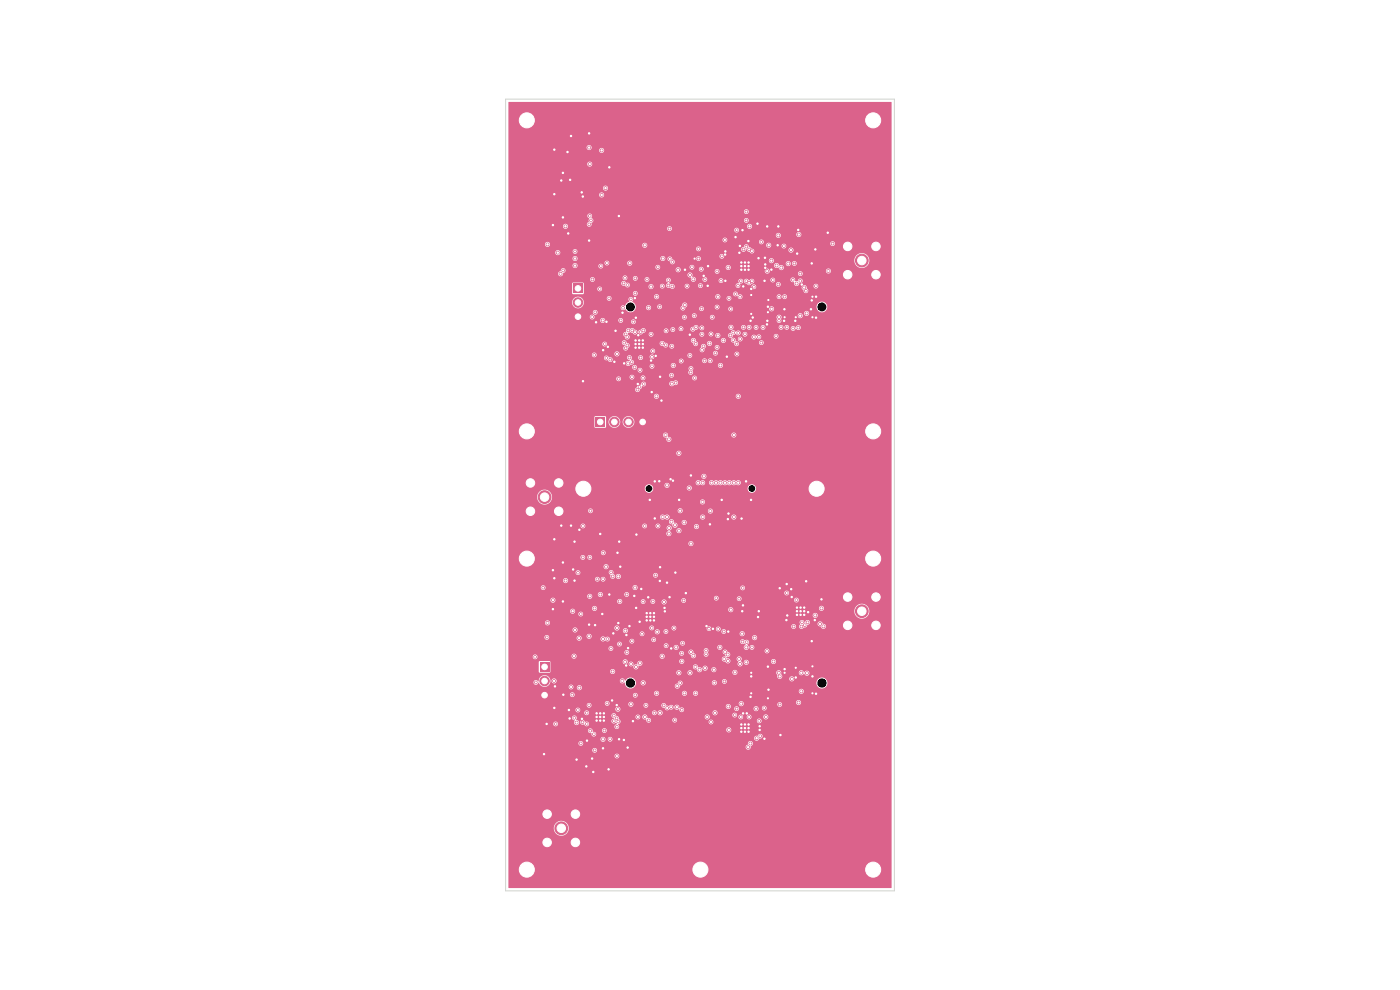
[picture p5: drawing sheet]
<svg xmlns="http://www.w3.org/2000/svg" width="297mm" height="210mm" viewBox="0 0 297 210" stroke-linecap="round" stroke-linejoin="round" font-family="sans-serif">
<g fill="#db628b" stroke="#db628b" stroke-width=".21">
<circle cx="111.8" cy="25.5" r="3.2"/>
<circle cx="185.2" cy="25.5" r="3.2"/>
<circle cx="148.6" cy="184.5" r="3.2"/>
<circle cx="111.8" cy="184.5" r="3.2"/>
<circle cx="185.2" cy="118.5" r="3.2"/>
</g>
<path d="M126.3 88.5h2v2h-2z" fill="#db628b"/>
<g fill="#db628b" stroke="#db628b" stroke-width=".21">
<circle cx="130.3" cy="89.5" r="1"/>
<circle cx="133.3" cy="89.5" r="1"/>
<circle cx="136.3" cy="89.5" r="1"/>
<circle cx="185.2" cy="184.5" r="3.2"/>
<circle cx="185.2" cy="91.5" r="3.2"/>
</g>
<path d="M114.5 140.5h2v2h-2z" fill="#db628b"/>
<g fill="#db628b" stroke="#db628b" stroke-width=".21">
<circle cx="115.5" cy="144.5" r="1"/>
<circle cx="115.5" cy="147.5" r="1"/>
<circle cx="115.5" cy="105.5" r="1.35"/>
<circle cx="112.5" cy="102.5" r="1.35"/>
<circle cx="118.5" cy="102.5" r="1.35"/>
<circle cx="112.5" cy="108.5" r="1.35"/>
<circle cx="118.5" cy="108.5" r="1.35"/>
</g>
<path d="M121.6 60.2h2v2h-2z" fill="#db628b"/>
<g fill="#db628b" stroke="#db628b" stroke-width=".21">
<circle cx="122.6" cy="64.2" r="1"/>
<circle cx="122.6" cy="67.2" r="1"/>
<circle cx="119.1" cy="175.7" r="1.35"/>
<circle cx="116.1" cy="172.7" r="1.35"/>
<circle cx="122.1" cy="172.7" r="1.35"/>
<circle cx="116.1" cy="178.7" r="1.35"/>
<circle cx="122.1" cy="178.7" r="1.35"/>
<circle cx="123.8" cy="103.7" r="3.2"/>
<circle cx="111.8" cy="118.5" r="3.2"/>
<circle cx="173.2" cy="103.7" r="3.2"/>
<circle cx="111.8" cy="91.5" r="3.2"/>
<circle cx="182.8" cy="55.3" r="1.35"/>
<circle cx="179.8" cy="52.3" r="1.35"/>
<circle cx="185.8" cy="52.3" r="1.35"/>
<circle cx="179.8" cy="58.3" r="1.35"/>
<circle cx="185.8" cy="58.3" r="1.35"/>
<circle cx="182.8" cy="129.7" r="1.35"/>
<circle cx="179.8" cy="126.7" r="1.35"/>
<circle cx="185.8" cy="126.7" r="1.35"/>
<circle cx="179.8" cy="132.7" r="1.35"/>
<circle cx="185.8" cy="132.7" r="1.35"/>
<circle cx="157.3" cy="57.2" r=".3"/>
<circle cx="142" cy="126.7" r=".3"/>
<circle cx="170.6" cy="128.9" r=".3"/>
<circle cx="172.4" cy="143.5" r=".3"/>
<circle cx="163" cy="146.3" r=".3"/>
<circle cx="170.6" cy="130.4" r=".3"/>
<circle cx="120.7" cy="150.6" r=".3"/>
<circle cx="167.8" cy="125" r=".3"/>
<circle cx="129.3" cy="126.1" r=".3"/>
<circle cx="144.1" cy="106" r=".3"/>
<circle cx="171" cy="123.3" r=".3"/>
<circle cx="138" cy="130.1" r=".3"/>
<circle cx="134.3" cy="153" r=".3"/>
<circle cx="120.9" cy="38.2" r=".3"/>
<circle cx="163" cy="63.6" r=".27"/>
<circle cx="135.6" cy="73" r=".3"/>
<circle cx="117.6" cy="122.7" r=".3"/>
<circle cx="119.5" cy="147.4" r=".3"/>
<circle cx="175.6" cy="49.4" r=".3"/>
<circle cx="158" cy="57.2" r=".3"/>
<circle cx="172.4" cy="141.4" r=".27"/>
<circle cx="117.3" cy="129.2" r=".3"/>
<circle cx="153.8" cy="54" r=".3"/>
<circle cx="160.8" cy="130.9" r=".3"/>
<circle cx="147.3" cy="54.9" r=".27"/>
<circle cx="119.4" cy="119.3" r=".3"/>
<circle cx="163.6" cy="57.2" r=".3"/>
<circle cx="172.2" cy="136" r=".3"/>
<circle cx="171.4" cy="129.9" r=".3"/>
<circle cx="128.7" cy="68.3" r=".3"/>
<circle cx="166.8" cy="131.5" r=".3"/>
<circle cx="172.4" cy="62.9" r=".27"/>
<circle cx="136.4" cy="73" r=".3"/>
<circle cx="162.7" cy="68.8" r=".3"/>
<circle cx="125.6" cy="160.9" r=".3"/>
<circle cx="157.7" cy="60.8" r=".3"/>
<circle cx="162.9" cy="66.2" r=".27"/>
<circle cx="157.3" cy="154.5" r=".3"/>
<circle cx="168.7" cy="68.1" r=".3"/>
<circle cx="134.9" cy="67.4" r=".3"/>
<circle cx="173.1" cy="147.2" r=".3"/>
<circle cx="119.1" cy="111.5" r=".3"/>
<circle cx="117.3" cy="47.8" r=".3"/>
<circle cx="157.5" cy="48.8" r=".3"/>
<circle cx="138.7" cy="130.8" r=".3"/>
<circle cx="123.4" cy="40.8" r=".3"/>
<circle cx="150.2" cy="56.5" r=".3"/>
<circle cx="126.6" cy="152.9" r=".3"/>
<circle cx="135.7" cy="131.9" r=".3"/>
<circle cx="153.1" cy="106" r=".3"/>
<circle cx="158" cy="155.2" r=".3"/>
<circle cx="135" cy="129" r=".3"/>
<circle cx="132.4" cy="157" r=".3"/>
<circle cx="169.1" cy="129.7" r=".3"/>
<circle cx="131.3" cy="156.8" r=".3"/>
<circle cx="169.1" cy="128.9" r=".3"/>
<circle cx="172" cy="65.6" r=".3"/>
<circle cx="158" cy="154.5" r=".3"/>
<circle cx="160.9" cy="54.8" r=".3"/>
<circle cx="157.3" cy="153.7" r=".3"/>
<circle cx="161" cy="129.7" r=".3"/>
<circle cx="131.3" cy="45.8" r=".3"/>
<circle cx="121.9" cy="114.9" r=".3"/>
<circle cx="134.8" cy="73.7" r=".3"/>
<circle cx="159.4" cy="143.5" r=".3"/>
<circle cx="129.3" cy="35.5" r=".3"/>
<circle cx="126.2" cy="132.6" r=".3"/>
<circle cx="128.1" cy="152.9" r=".3"/>
<circle cx="158.8" cy="57.2" r=".3"/>
<circle cx="168.8" cy="143.7" r=".3"/>
<circle cx="117.3" cy="121" r=".3"/>
<circle cx="121.9" cy="123.2" r=".3"/>
<circle cx="154.4" cy="110.1" r=".3"/>
<circle cx="170.1" cy="60.4" r=".3"/>
<circle cx="122.9" cy="112.4" r=".3"/>
<circle cx="157.3" cy="110" r=".3"/>
<circle cx="156.9" cy="53.6" r=".3"/>
<circle cx="145.5" cy="125.8" r=".3"/>
<circle cx="172.4" cy="67.3" r=".27"/>
<circle cx="167" cy="130.6" r=".3"/>
<circle cx="166.5" cy="142.7" r=".27"/>
<circle cx="138" cy="130.8" r=".3"/>
<circle cx="142.8" cy="102" r=".3"/>
<circle cx="135.6" cy="72.2" r=".3"/>
<circle cx="150.6" cy="111.2" r=".3"/>
<circle cx="127.3" cy="151.3" r=".3"/>
<circle cx="157.5" cy="129.7" r=".3"/>
<circle cx="149.3" cy="58.5" r=".3"/>
<circle cx="129.9" cy="148.6" r=".3"/>
<circle cx="138.1" cy="76.5" r=".3"/>
<circle cx="127.3" cy="152.1" r=".3"/>
<circle cx="132.9" cy="134.7" r=".3"/>
<circle cx="172.2" cy="55.9" r=".3"/>
<circle cx="123.5" cy="152.5" r=".3"/>
<circle cx="128" cy="74.3" r=".3"/>
<circle cx="159.2" cy="68" r=".3"/>
<circle cx="159.4" cy="62.6" r=".27"/>
<circle cx="157.3" cy="55.7" r=".3"/>
<circle cx="126.6" cy="152.1" r=".3"/>
<circle cx="159.3" cy="106" r=".3"/>
<circle cx="169.1" cy="53.8" r=".3"/>
<circle cx="128.1" cy="151.3" r=".3"/>
<circle cx="119.4" cy="127.6" r=".3"/>
<circle cx="137.2" cy="131.6" r=".3"/>
<circle cx="119.1" cy="38.3" r=".3"/>
<circle cx="162.3" cy="56.1" r=".3"/>
<circle cx="138.7" cy="130.1" r=".3"/>
<circle cx="127.3" cy="152.9" r=".3"/>
<circle cx="137.2" cy="130.1" r=".3"/>
<circle cx="142.3" cy="101.7" r=".3"/>
<circle cx="131" cy="117.3" r=".3"/>
<circle cx="170.6" cy="129.7" r=".3"/>
<circle cx="158.8" cy="51.1" r=".3"/>
<circle cx="120.4" cy="32.2" r=".3"/>
<circle cx="139.1" cy="75.5" r=".3"/>
<circle cx="136.4" cy="73.7" r=".3"/>
<circle cx="157.3" cy="56.5" r=".3"/>
<circle cx="141" cy="129.7" r=".3"/>
<circle cx="158.8" cy="154.5" r=".3"/>
<circle cx="159.4" cy="66.6" r=".27"/>
<circle cx="131.4" cy="114.9" r=".3"/>
<circle cx="151.2" cy="133.4" r=".3"/>
<circle cx="127.3" cy="113.3" r=".3"/>
<circle cx="158.4" cy="151.3" r=".3"/>
<circle cx="172.4" cy="147.1" r=".27"/>
<circle cx="150.1" cy="60.6" r=".3"/>
<circle cx="145.3" cy="57.2" r=".3"/>
<circle cx="126.6" cy="151.3" r=".3"/>
<circle cx="137.2" cy="130.8" r=".3"/>
<circle cx="138.9" cy="110" r=".3"/>
<circle cx="117.6" cy="41.2" r=".3"/>
<circle cx="117.6" cy="114.4" r=".3"/>
<circle cx="134.7" cy="63.2" r=".3"/>
<circle cx="154.5" cy="134" r=".3"/>
<circle cx="162.9" cy="65.1" r=".3"/>
<circle cx="124.5" cy="157.1" r=".3"/>
<circle cx="158" cy="153.7" r=".3"/>
<circle cx="149.9" cy="132.8" r=".3"/>
<circle cx="130.3" cy="76.7" r=".3"/>
<circle cx="140.3" cy="85" r=".3"/>
<circle cx="162.9" cy="141.4" r=".3"/>
<circle cx="138.9" cy="102.1" r=".3"/>
<circle cx="146.3" cy="71" r=".3"/>
<circle cx="134.8" cy="73" r=".3"/>
<circle cx="117.6" cy="31.7" r=".3"/>
<circle cx="132.8" cy="141.2" r=".3"/>
<circle cx="132.4" cy="77.1" r=".3"/>
<circle cx="165" cy="52" r=".3"/>
<circle cx="120.5" cy="49.5" r=".3"/>
<circle cx="166.3" cy="68.1" r=".3"/>
<circle cx="131.6" cy="120.2" r=".3"/>
<circle cx="119.4" cy="46.1" r=".3"/>
<circle cx="161.2" cy="154.1" r=".3"/>
<circle cx="169.8" cy="128.9" r=".3"/>
<circle cx="135.3" cy="81.5" r=".3"/>
<circle cx="135.6" cy="73.7" r=".3"/>
<circle cx="130.1" cy="134.4" r=".3"/>
<circle cx="143.3" cy="121.5" r=".3"/>
<circle cx="133.2" cy="137.5" r=".3"/>
<circle cx="166.5" cy="141.9" r=".3"/>
<circle cx="172.9" cy="131.5" r=".3"/>
<circle cx="172.2" cy="63.7" r=".3"/>
<circle cx="129" cy="73.6" r=".3"/>
<circle cx="140" cy="79.9" r=".3"/>
<circle cx="157.3" cy="155.2" r=".3"/>
<circle cx="168.8" cy="141.7" r=".27"/>
<circle cx="123.6" cy="41.7" r=".3"/>
<circle cx="158.8" cy="55.7" r=".3"/>
<circle cx="168.8" cy="67.3" r=".27"/>
<circle cx="156" cy="50.3" r=".3"/>
<circle cx="158" cy="56.5" r=".3"/>
<circle cx="117.6" cy="150.2" r=".3"/>
<circle cx="158.8" cy="153.7" r=".3"/>
<circle cx="169.3" cy="48.8" r=".3"/>
<circle cx="138" cy="131.6" r=".3"/>
<circle cx="138.7" cy="131.6" r=".3"/>
<circle cx="137.9" cy="106" r=".3"/>
<circle cx="158.8" cy="56.5" r=".3"/>
<circle cx="174.3" cy="127.1" r=".3"/>
<circle cx="166.4" cy="65.6" r=".3"/>
<circle cx="126.5" cy="68.4" r=".3"/>
<circle cx="115.4" cy="160" r=".3"/>
<circle cx="153.9" cy="53.3" r=".3"/>
<circle cx="133.2" cy="158.6" r=".3"/>
<circle cx="140" cy="120.3" r=".3"/>
<circle cx="162.9" cy="148.1" r=".27"/>
<circle cx="136" cy="124.9" r=".3"/>
<circle cx="162.8" cy="68.1" r=".3"/>
<circle cx="162.8" cy="48" r=".3"/>
<circle cx="165.1" cy="48" r=".3"/>
<circle cx="141.5" cy="123.6" r=".3"/>
<circle cx="121.1" cy="111.5" r=".3"/>
<circle cx="169.1" cy="130.4" r=".3"/>
<circle cx="157.6" cy="128.4" r=".3"/>
<circle cx="116" cy="153.6" r=".3"/>
<circle cx="138.3" cy="83.2" r=".3"/>
<circle cx="173.1" cy="62.9" r=".3"/>
<circle cx="134.8" cy="72.2" r=".3"/>
<circle cx="162.3" cy="56.8" r=".3"/>
<circle cx="142.4" cy="137.6" r=".3"/>
<circle cx="133.5" cy="132.8" r=".3"/>
<circle cx="159.4" cy="142.7" r=".27"/>
<circle cx="119.4" cy="36.7" r=".3"/>
<circle cx="159.4" cy="147.1" r=".27"/>
<circle cx="162.2" cy="59.6" r=".3"/>
<circle cx="166.9" cy="123.9" r=".3"/>
<circle cx="173" cy="52.9" r=".3"/>
<circle cx="158" cy="55.7" r=".3"/>
<circle cx="166.5" cy="67.3" r=".27"/>
<circle cx="136.4" cy="72.2" r=".3"/>
<circle cx="117.7" cy="145.6" r=".3"/>
<circle cx="169.8" cy="129.7" r=".3"/>
<circle cx="141" cy="129" r=".3"/>
<circle cx="154.5" cy="108.9" r=".3"/>
<circle cx="124.4" cy="162.6" r=".3"/>
<circle cx="165.4" cy="124.8" r=".3"/>
<circle cx="123.7" cy="80.9" r=".3"/>
<circle cx="127.9" cy="158.7" r=".3"/>
<circle cx="146.6" cy="100.9" r=".3"/>
<circle cx="129.1" cy="163.2" r=".3"/>
<circle cx="125" cy="132.5" r=".3"/>
<circle cx="157.6" cy="151.3" r=".3"/>
<circle cx="169.8" cy="130.4" r=".3"/>
<circle cx="135" cy="113.4" r=".3"/>
<circle cx="130.6" cy="70.2" r=".3"/>
<circle cx="162.3" cy="54.7" r=".3"/>
<circle cx="160.7" cy="47.4" r=".3"/>
<circle cx="121.1" cy="28.8" r=".3"/>
<circle cx="165.6" cy="155.9" r=".3"/>
<circle cx="125.9" cy="163.8" r=".3"/>
<circle cx="139.9" cy="102.1" r=".3"/>
<circle cx="125" cy="28.3" r=".3"/>
<circle cx="125" cy="51" r=".3"/>
<circle cx="159.2" cy="147.8" r=".3"/>
<circle cx="153.9" cy="59.6" r=".3"/>
<circle cx="159.4" cy="61.3" r=".3"/>
<circle cx="122.3" cy="161.1" r=".3"/>
<circle cx="130.8" cy="149.6" r=".3"/>
<circle cx="128.1" cy="152.1" r=".3"/>
<circle cx="132.1" cy="66.3" r=".3"/>
<circle cx="120.8" cy="152.4" r=".3"/>
<circle cx="161.2" cy="154.8" r=".3"/>
<circle cx="121.6" cy="120.8" r=".3"/>
<circle cx="137.5" cy="126.7" r=".3"/>
<circle cx="157" cy="52.2" r=".3"/>
<circle cx="159.7" cy="67.4" r=".3"/>
<circle cx="158.3" cy="102.1" r=".3"/>
<circle cx="135.4" cy="71.1" r=".3"/>
<circle cx="173.1" cy="67.4" r=".3"/>
<circle cx="168" cy="126.6" r=".3"/>
<circle cx="158.8" cy="155.2" r=".3"/>
<circle cx="134.6" cy="126.4" r=".3"/>
<circle cx="140" cy="123.2" r=".3"/>
<circle cx="154.2" cy="75.7" r=".3"/>
<circle cx="127.8" cy="130.2" r=".3"/>
<circle cx="131.2" cy="132.2" r=".3"/>
<circle cx="162.2" cy="156.7" r=".3"/>
<circle cx="174.3" cy="129" r=".3"/>
<circle cx="174.7" cy="132.9" r=".3"/>
<circle cx="136.8" cy="111.6" r=".27"/>
<circle cx="139.6" cy="111.6" r=".27"/>
<circle cx="154.6" cy="154.8" r=".3"/>
<circle cx="140.9" cy="127.7" r=".3"/>
<circle cx="139.4" cy="134" r=".3"/>
<circle cx="172.9" cy="130.5" r=".3"/>
<circle cx="159.2" cy="157.7" r=".3"/>
<circle cx="157.5" cy="124.7" r=".27"/>
<circle cx="166.9" cy="125.8" r=".27"/>
<circle cx="169" cy="127.3" r=".27"/>
<circle cx="168.4" cy="132.9" r=".27"/>
<circle cx="152.4" cy="133.4" r=".27"/>
<circle cx="170" cy="132.9" r=".27"/>
<circle cx="157.5" cy="136.1" r=".27"/>
<circle cx="162.7" cy="138.1" r=".27"/>
<circle cx="170.1" cy="132" r=".27"/>
<circle cx="170.7" cy="132.6" r=".27"/>
<circle cx="158.4" cy="136.2" r=".27"/>
<circle cx="159.5" cy="137.3" r=".27"/>
<circle cx="171.3" cy="132" r=".27"/>
<circle cx="128.6" cy="120.2" r=".3"/>
<circle cx="127.4" cy="126.1" r=".3"/>
<circle cx="132.7" cy="133.8" r=".3"/>
<circle cx="130.9" cy="133.2" r=".3"/>
<circle cx="136.4" cy="144.9" r=".3"/>
<circle cx="132.6" cy="140.4" r=".3"/>
<circle cx="130" cy="142.4" r=".3"/>
<circle cx="130.9" cy="75.1" r=".3"/>
<circle cx="138.1" cy="70.9" r=".27"/>
<circle cx="138.5" cy="74.5" r=".27"/>
<circle cx="142.5" cy="79.6" r=".27"/>
<circle cx="128.5" cy="39.9" r=".3"/>
<circle cx="132.4" cy="72.7" r=".27"/>
<circle cx="131.2" cy="80.4" r=".27"/>
<circle cx="133.3" cy="77.1" r=".3"/>
<circle cx="128.8" cy="55.8" r=".27"/>
<circle cx="135.8" cy="78.5" r=".27"/>
<circle cx="127.9" cy="68" r=".3"/>
<circle cx="150.7" cy="108.4" r=".3"/>
<circle cx="125.3" cy="108.4" r=".27"/>
<circle cx="115.2" cy="124.7" r=".27"/>
<circle cx="126.7" cy="122.9" r=".27"/>
<circle cx="125" cy="31.3" r=".3"/>
<circle cx="125.1" cy="34.8" r=".3"/>
<circle cx="127.6" cy="31.9" r=".3"/>
<circle cx="146.8" cy="56.7" r=".27"/>
<circle cx="127.6" cy="41.4" r=".3"/>
<circle cx="138.1" cy="60.8" r=".3"/>
<circle cx="156.6" cy="70.6" r=".27"/>
<circle cx="142.7" cy="55.6" r=".27"/>
<circle cx="169.5" cy="49.8" r=".3"/>
<circle cx="120" cy="48" r=".3"/>
<circle cx="156.3" cy="72.9" r=".27"/>
<circle cx="131.4" cy="136.6" r=".27"/>
<circle cx="150.8" cy="153.2" r=".27"/>
<circle cx="123.6" cy="118.2" r=".27"/>
<circle cx="129.6" cy="137.6" r=".27"/>
<circle cx="128.9" cy="135.6" r=".27"/>
<circle cx="168.5" cy="55.9" r=".27"/>
<circle cx="158.3" cy="44.9" r=".27"/>
<circle cx="168.2" cy="59.4" r=".27"/>
<circle cx="159" cy="48" r=".3"/>
<circle cx="165.7" cy="56.8" r=".3"/>
<circle cx="158.3" cy="46.8" r=".27"/>
<circle cx="158.3" cy="52.3" r=".27"/>
<circle cx="157.7" cy="52.9" r=".27"/>
<circle cx="156.3" cy="48.8" r=".27"/>
<circle cx="153" cy="59.5" r=".27"/>
<circle cx="154.5" cy="56.7" r=".3"/>
<circle cx="159.5" cy="53.3" r=".27"/>
<circle cx="156.3" cy="75.1" r=".27"/>
<circle cx="125.4" cy="46.8" r=".27"/>
<circle cx="163.1" cy="52" r=".3"/>
<circle cx="169.4" cy="69.5" r=".27"/>
<circle cx="149" cy="106.5" r=".3"/>
<circle cx="159.9" cy="71.5" r=".27"/>
<circle cx="163.6" cy="55.3" r=".3"/>
<circle cx="176.6" cy="51.7" r=".27"/>
<circle cx="131.5" cy="127.6" r=".3"/>
<circle cx="125.1" cy="126.5" r=".3"/>
<circle cx="142" cy="112" r=".3"/>
<circle cx="134.7" cy="124.6" r=".3"/>
<circle cx="145.1" cy="110.8" r=".3"/>
<circle cx="133.9" cy="140.9" r=".27"/>
<circle cx="148.4" cy="142.1" r=".3"/>
<circle cx="138.7" cy="135.7" r=".27"/>
<circle cx="149.8" cy="138.8" r=".27"/>
<circle cx="165.4" cy="143.5" r=".3"/>
<circle cx="165.2" cy="142.7" r=".3"/>
<circle cx="164.1" cy="140.3" r=".3"/>
<circle cx="165.1" cy="60.3" r=".27"/>
<circle cx="169.8" cy="67" r=".3"/>
<circle cx="126.1" cy="75.3" r=".27"/>
<circle cx="133.1" cy="73.3" r=".27"/>
<circle cx="128.6" cy="75.9" r=".27"/>
<circle cx="133.1" cy="60.5" r=".27"/>
<circle cx="141.8" cy="60.6" r=".27"/>
<circle cx="135.9" cy="75.9" r=".27"/>
<circle cx="136.4" cy="80.1" r=".27"/>
<circle cx="142.5" cy="81.4" r=".3"/>
<circle cx="127.5" cy="56.5" r=".27"/>
<circle cx="147.1" cy="59.3" r=".3"/>
<circle cx="116.1" cy="51.8" r=".3"/>
<circle cx="125.7" cy="59.3" r=".27"/>
<circle cx="142.1" cy="54.9" r=".27"/>
<circle cx="144.3" cy="108.3" r=".3"/>
<circle cx="118.3" cy="53.6" r=".3"/>
<circle cx="146.4" cy="58.3" r=".3"/>
<circle cx="139.3" cy="62.9" r=".3"/>
<circle cx="132.6" cy="58.9" r=".27"/>
<circle cx="133.6" cy="55.8" r=".3"/>
<circle cx="122" cy="53.3" r=".27"/>
<circle cx="157" cy="62.9" r=".27"/>
<circle cx="119.5" cy="57.4" r=".27"/>
<circle cx="118.9" cy="58.1" r=".3"/>
<circle cx="140.5" cy="60.7" r=".27"/>
<circle cx="144.5" cy="76.6" r=".27"/>
<circle cx="143.9" cy="57.2" r=".3"/>
<circle cx="145.3" cy="64.7" r=".3"/>
<circle cx="148.1" cy="102.4" r=".3"/>
<circle cx="122" cy="56.3" r=".3"/>
<circle cx="140.6" cy="54.8" r=".3"/>
<circle cx="149.1" cy="109.7" r=".3"/>
<circle cx="122" cy="54.8" r=".3"/>
<circle cx="125.1" cy="118.2" r=".27"/>
<circle cx="130" cy="122.3" r=".27"/>
<circle cx="132.9" cy="126.1" r=".27"/>
<circle cx="131.2" cy="122.3" r=".3"/>
<circle cx="141.9" cy="113.2" r=".3"/>
<circle cx="147.5" cy="141.5" r=".3"/>
<circle cx="134.9" cy="141.5" r=".3"/>
<circle cx="129.6" cy="121.4" r=".27"/>
<circle cx="128" cy="117.3" r=".27"/>
<circle cx="134.1" cy="70.1" r=".27"/>
<circle cx="133.8" cy="63.5" r=".27"/>
<circle cx="132.2" cy="65.3" r=".27"/>
<circle cx="125.1" cy="45.8" r=".27"/>
<circle cx="125" cy="47.6" r=".27"/>
<circle cx="138.5" cy="127.6" r=".27"/>
<circle cx="139.1" cy="122" r=".27"/>
<circle cx="123.2" cy="130.3" r=".27"/>
<circle cx="134" cy="136" r=".27"/>
<circle cx="127.9" cy="122.9" r=".27"/>
<circle cx="136.2" cy="134.4" r=".27"/>
<circle cx="136.4" cy="127.6" r=".27"/>
<circle cx="138.3" cy="133.2" r=".27"/>
<circle cx="144.8" cy="136.4" r=".27"/>
<circle cx="145" cy="127.4" r=".27"/>
<circle cx="121.8" cy="139.2" r=".3"/>
<circle cx="125" cy="135" r=".3"/>
<circle cx="157.4" cy="134.4" r=".3"/>
<circle cx="122.9" cy="145.9" r=".3"/>
<circle cx="133.8" cy="149.4" r=".3"/>
<circle cx="125" cy="149.6" r=".27"/>
<circle cx="117.3" cy="127.3" r=".3"/>
<circle cx="120" cy="123.2" r=".3"/>
<circle cx="129.4" cy="156.8" r=".27"/>
<circle cx="128.8" cy="149.2" r=".27"/>
<circle cx="126.1" cy="129.1" r=".3"/>
<circle cx="127.9" cy="156.8" r=".3"/>
<circle cx="146.2" cy="103.5" r=".3"/>
<circle cx="121.9" cy="152.3" r=".27"/>
<circle cx="122.6" cy="150.6" r=".27"/>
<circle cx="143.3" cy="81.2" r=".27"/>
<circle cx="134" cy="76.8" r=".27"/>
<circle cx="136.5" cy="81.5" r=".27"/>
<circle cx="147.3" cy="80.2" r=".27"/>
<circle cx="147.6" cy="72.9" r=".27"/>
<circle cx="148.9" cy="70.9" r=".27"/>
<circle cx="154.6" cy="63.3" r=".27"/>
<circle cx="155" cy="71.2" r=".27"/>
<circle cx="149.2" cy="73.5" r=".27"/>
<circle cx="157" cy="71.9" r=".27"/>
<circle cx="138.8" cy="151.2" r=".27"/>
<circle cx="131.1" cy="153.1" r=".27"/>
<circle cx="151.7" cy="151.2" r=".3"/>
<circle cx="140" cy="151.2" r=".3"/>
<circle cx="124.5" cy="153.6" r=".27"/>
<circle cx="117.9" cy="153.6" r=".27"/>
<circle cx="130.2" cy="151.8" r=".27"/>
<circle cx="123.2" cy="157.7" r=".27"/>
<circle cx="127.9" cy="135.5" r=".3"/>
<circle cx="133" cy="138.4" r=".27"/>
<circle cx="121.5" cy="129.7" r=".3"/>
<circle cx="124.5" cy="151.2" r=".27"/>
<circle cx="121.4" cy="147.4" r=".27"/>
<circle cx="134.7" cy="70.5" r=".27"/>
<circle cx="134.4" cy="68.3" r=".27"/>
<circle cx="151.4" cy="142.1" r=".3"/>
<circle cx="146.6" cy="115.3" r=".3"/>
<circle cx="146.6" cy="138.3" r=".3"/>
<circle cx="158.9" cy="152.1" r=".27"/>
<circle cx="155.9" cy="151.7" r=".27"/>
<circle cx="157.7" cy="69.4" r=".27"/>
<circle cx="161" cy="71.4" r=".27"/>
<circle cx="156.6" cy="60.6" r=".27"/>
<circle cx="165.3" cy="62.9" r=".27"/>
<circle cx="164.6" cy="71.3" r=".27"/>
<circle cx="158.9" cy="69.4" r=".27"/>
<circle cx="131.7" cy="68" r=".27"/>
<circle cx="133.3" cy="70.1" r=".27"/>
<circle cx="152.7" cy="137.3" r=".3"/>
<circle cx="143.4" cy="137.3" r=".3"/>
<circle cx="140.5" cy="139.2" r=".3"/>
<circle cx="147.1" cy="139.1" r=".3"/>
<circle cx="142.4" cy="150" r=".27"/>
<circle cx="130.2" cy="153" r=".27"/>
<circle cx="157.3" cy="149.3" r=".3"/>
<circle cx="143.6" cy="150" r=".3"/>
<circle cx="165.1" cy="49.9" r=".3"/>
<circle cx="164.7" cy="56.3" r=".3"/>
<circle cx="167.2" cy="55.9" r=".3"/>
<circle cx="167.8" cy="53.1" r=".3"/>
<circle cx="162.8" cy="57.5" r=".3"/>
<circle cx="161.5" cy="51.3" r=".27"/>
<circle cx="153.1" cy="54.4" r=".27"/>
<circle cx="159.9" cy="60.8" r=".27"/>
<circle cx="161.5" cy="72.7" r=".27"/>
<circle cx="173.1" cy="60.7" r=".27"/>
<circle cx="163.7" cy="65.5" r=".3"/>
<circle cx="152.1" cy="65.1" r=".27"/>
<circle cx="158.9" cy="60" r=".27"/>
<circle cx="158" cy="70.9" r=".27"/>
<circle cx="169" cy="60.1" r=".3"/>
<circle cx="149.5" cy="59.3" r=".27"/>
<circle cx="142" cy="48.5" r=".27"/>
<circle cx="155.6" cy="72.2" r=".27"/>
<circle cx="166.3" cy="52.2" r=".27"/>
<circle cx="139.5" cy="56.7" r=".27"/>
<circle cx="123.7" cy="111.6" r=".27"/>
<circle cx="122.6" cy="121.5" r=".27"/>
<circle cx="136.5" cy="70.1" r=".27"/>
<circle cx="139.9" cy="65.1" r=".27"/>
<circle cx="130.9" cy="154.2" r=".27"/>
<circle cx="135.3" cy="152.1" r=".27"/>
<circle cx="140.8" cy="149.6" r=".27"/>
<circle cx="130.8" cy="152.4" r=".27"/>
<circle cx="122.3" cy="153.3" r=".3"/>
<circle cx="131.1" cy="150.4" r=".3"/>
<circle cx="126.2" cy="159.2" r=".27"/>
<circle cx="123.6" cy="153.2" r=".27"/>
<circle cx="155.9" cy="142.6" r=".3"/>
<circle cx="113.7" cy="144.8" r=".27"/>
<circle cx="125.2" cy="155" r=".27"/>
<circle cx="126" cy="155.7" r=".27"/>
<circle cx="137" cy="149.6" r=".27"/>
<circle cx="153.7" cy="139.8" r=".3"/>
<circle cx="128.2" cy="155" r=".27"/>
<circle cx="147.6" cy="147.1" r=".3"/>
<circle cx="116.1" cy="132.1" r=".3"/>
<circle cx="117.5" cy="144.4" r=".3"/>
<circle cx="134.8" cy="147.5" r=".27"/>
<circle cx="116" cy="135.2" r=".27"/>
<circle cx="113.5" cy="139.3" r=".27"/>
<circle cx="137.6" cy="152.8" r=".27"/>
<circle cx="139.3" cy="147.1" r=".3"/>
<circle cx="157" cy="140.8" r=".3"/>
<circle cx="122" cy="133.6" r=".3"/>
<circle cx="135.8" cy="140.7" r=".3"/>
<circle cx="145.2" cy="147.1" r=".3"/>
<circle cx="144.6" cy="150.6" r=".27"/>
<circle cx="121.1" cy="145.7" r=".27"/>
<circle cx="132" cy="144.4" r=".3"/>
<circle cx="143.7" cy="145.5" r=".3"/>
<circle cx="122.9" cy="135.4" r=".3"/>
<circle cx="171.1" cy="66.5" r=".3"/>
<circle cx="158.3" cy="137.3" r=".3"/>
<circle cx="146.4" cy="142.7" r=".3"/>
<circle cx="158.3" cy="140.5" r=".3"/>
<circle cx="143" cy="133.2" r=".27"/>
<circle cx="141.3" cy="137" r=".27"/>
<circle cx="156.8" cy="127" r=".27"/>
<circle cx="150.4" cy="133.4" r=".27"/>
<circle cx="149.8" cy="138" r=".27"/>
<circle cx="152" cy="126.9" r=".27"/>
<circle cx="129.5" cy="76.3" r=".27"/>
<circle cx="138.3" cy="77.7" r=".27"/>
<circle cx="128.3" cy="73" r=".27"/>
<circle cx="135.9" cy="70.5" r=".27"/>
<circle cx="150" cy="152.1" r=".3"/>
<circle cx="136.8" cy="152.1" r=".3"/>
<circle cx="133.5" cy="75.9" r=".27"/>
<circle cx="141.3" cy="70.2" r=".27"/>
<circle cx="134.1" cy="80" r=".27"/>
<circle cx="149.5" cy="76.5" r=".27"/>
<circle cx="134.6" cy="77.9" r=".27"/>
<circle cx="147" cy="69.8" r=".27"/>
<circle cx="146.3" cy="75.4" r=".27"/>
<circle cx="132.7" cy="70.9" r=".27"/>
<circle cx="155.6" cy="70.6" r=".27"/>
<circle cx="155.1" cy="69.4" r=".3"/>
<circle cx="135.2" cy="82.7" r=".27"/>
<circle cx="151.8" cy="74.9" r=".27"/>
<circle cx="142.7" cy="69.9" r=".27"/>
<circle cx="133.1" cy="71.5" r=".27"/>
<circle cx="138.3" cy="75.7" r=".27"/>
<circle cx="142.5" cy="73.5" r=".27"/>
<circle cx="146.5" cy="79" r=".27"/>
<circle cx="135.7" cy="82.1" r=".27"/>
<circle cx="132.7" cy="73.9" r=".27"/>
<circle cx="127.2" cy="61.3" r=".27"/>
<circle cx="125.6" cy="67.3" r=".27"/>
<circle cx="155" cy="65.5" r=".27"/>
<circle cx="152.1" cy="73.7" r=".27"/>
<circle cx="152.1" cy="57.6" r=".27"/>
<circle cx="160.4" cy="69.5" r=".27"/>
<circle cx="157.2" cy="59.6" r=".27"/>
<circle cx="160.5" cy="156.6" r=".3"/>
<circle cx="160.4" cy="150.3" r=".3"/>
<circle cx="161.3" cy="156.2" r=".27"/>
<circle cx="165.4" cy="149.4" r=".27"/>
<circle cx="154.5" cy="149.9" r=".3"/>
<circle cx="158.7" cy="158.5" r=".3"/>
<circle cx="161.1" cy="152.9" r=".27"/>
<circle cx="162.1" cy="150.2" r=".27"/>
<circle cx="157.1" cy="152.1" r=".27"/>
<circle cx="156.3" cy="150.3" r=".27"/>
<circle cx="141.5" cy="150.2" r=".27"/>
<circle cx="153.7" cy="144.6" r=".27"/>
<circle cx="171.2" cy="142.8" r=".3"/>
<circle cx="170" cy="142.7" r=".3"/>
<circle cx="144" cy="142.7" r=".3"/>
<circle cx="160.1" cy="135.3" r=".3"/>
<circle cx="144.6" cy="138.6" r=".27"/>
<circle cx="153.8" cy="138.3" r=".27"/>
<circle cx="151.5" cy="144.8" r=".3"/>
<circle cx="158.3" cy="59.6" r=".27"/>
<circle cx="165.7" cy="69.4" r=".27"/>
<circle cx="169.8" cy="59.6" r=".27"/>
<circle cx="170.6" cy="61" r=".3"/>
<circle cx="163.9" cy="59.4" r=".27"/>
<circle cx="171" cy="61.7" r=".27"/>
<circle cx="159.5" cy="59.6" r=".27"/>
<circle cx="148.2" cy="52.8" r=".27"/>
<circle cx="148.2" cy="54.9" r=".27"/>
<circle cx="158.9" cy="52.9" r=".27"/>
<circle cx="148.8" cy="57.1" r=".27"/>
<circle cx="161.9" cy="69.5" r=".27"/>
<circle cx="153.8" cy="50.9" r=".27"/>
<circle cx="168.2" cy="69.7" r=".27"/>
<circle cx="169.8" cy="58" r=".27"/>
<circle cx="175.7" cy="57.5" r=".3"/>
<circle cx="155.7" cy="109.7" r=".3"/>
<circle cx="165.3" cy="68" r=".27"/>
<circle cx="165.3" cy="67.3" r=".3"/>
<circle cx="147.3" cy="67" r=".27"/>
<circle cx="134.8" cy="59" r=".27"/>
<circle cx="132.3" cy="60.1" r=".27"/>
<circle cx="134.8" cy="62.2" r=".27"/>
<circle cx="152.3" cy="71.2" r=".3"/>
<circle cx="147.7" cy="69.4" r=".27"/>
<circle cx="145.8" cy="60.7" r=".27"/>
<circle cx="148.9" cy="69.6" r=".27"/>
<circle cx="142.6" cy="60.8" r=".27"/>
<circle cx="144.5" cy="69.7" r=".27"/>
<circle cx="152.3" cy="62.9" r=".3"/>
<circle cx="154.4" cy="140.2" r=".3"/>
<circle cx="166.9" cy="69.4" r=".27"/>
<circle cx="166.5" cy="62.9" r=".27"/>
<circle cx="130.9" cy="160.4" r=".27"/>
<circle cx="143.1" cy="152.8" r=".27"/>
<circle cx="144.3" cy="144.9" r=".27"/>
<circle cx="141.2" cy="73.2" r=".27"/>
<circle cx="153.5" cy="72.2" r=".3"/>
<circle cx="147.1" cy="72.2" r=".3"/>
<circle cx="156" cy="62.4" r=".27"/>
<circle cx="150.7" cy="76.5" r=".27"/>
<circle cx="141.3" cy="134" r=".27"/>
<circle cx="153.5" cy="134" r=".27"/>
<circle cx="148.6" cy="60.6" r=".27"/>
<circle cx="137.3" cy="59.3" r=".27"/>
<circle cx="151.1" cy="67.3" r=".27"/>
<circle cx="147.8" cy="111.7" r=".3"/>
<circle cx="170" cy="146.7" r=".3"/>
<circle cx="140.6" cy="109.7" r=".3"/>
<circle cx="156.8" cy="139.8" r=".3"/>
<circle cx="174" cy="132.3" r=".3"/>
<circle cx="141.5" cy="103" r=".3"/>
<circle cx="155" cy="129.3" r=".3"/>
<circle cx="141.5" cy="109.7" r=".3"/>
<circle cx="169.4" cy="149" r=".3"/>
<circle cx="154.4" cy="138.9" r=".3"/>
<circle cx="142.4" cy="110.7" r=".3"/>
<circle cx="143.2" cy="111.4" r=".3"/>
<circle cx="144.6" cy="140.3" r=".3"/>
<circle cx="149.6" cy="141.7" r=".3"/>
<circle cx="144" cy="112.6" r=".3"/>
<circle cx="149.1" cy="102.4" r=".3"/>
<circle cx="149.3" cy="101" r=".3"/>
<circle cx="144.9" cy="65.4" r=".27"/>
<circle cx="151" cy="102.4" r=".3"/>
<circle cx="137.6" cy="65.3" r=".3"/>
<circle cx="145.2" cy="67.3" r=".27"/>
<circle cx="151.9" cy="102.4" r=".3"/>
<circle cx="144" cy="96.1" r=".3"/>
<circle cx="152.8" cy="77.5" r=".3"/>
<circle cx="152.8" cy="102.4" r=".3"/>
<circle cx="142.8" cy="77.5" r=".3"/>
<circle cx="141.9" cy="93.2" r=".3"/>
<circle cx="153.8" cy="102.4" r=".3"/>
<circle cx="154.7" cy="102.4" r=".3"/>
<circle cx="150.5" cy="72.9" r=".3"/>
<circle cx="140.5" cy="72.9" r=".3"/>
<circle cx="141.2" cy="92.3" r=".3"/>
<circle cx="155.7" cy="92.3" r=".3"/>
<circle cx="155.7" cy="102.4" r=".3"/>
<circle cx="139.3" cy="84.1" r=".3"/>
<circle cx="156.6" cy="84.1" r=".3"/>
<circle cx="156.6" cy="102.4" r=".3"/>
<circle cx="141.8" cy="59.4" r=".27"/>
<circle cx="162.5" cy="152.1" r=".3"/>
<circle cx="168" cy="144" r=".3"/>
<circle cx="148.9" cy="74.2" r=".27"/>
<circle cx="148.8" cy="65.5" r=".27"/>
<circle cx="150.8" cy="70.9" r=".27"/>
<circle cx="136.8" cy="52" r=".3"/>
<circle cx="146.6" cy="78.2" r=".27"/>
<circle cx="129.2" cy="63.3" r=".27"/>
<circle cx="126.3" cy="66.3" r=".27"/>
</g>
<path d="M107.9 21.6l81.2 .1v166.7h-81.2v-12.8h9.6a1.59 1.59 0 0 0 2.2 1.6 1.59 1.59 0 0 0 .4-2.7 1.59 1.59 0 0 0-2.6 .8v.3h-9.6v-15.3h22.5a.51 .51 0 0 0 .6 .6 .51 .51 0 0 0 .3-.9 .51 .51 0 0 0-.9 .2v.1h-22.5v-1.2h17.8a.51 .51 0 0 0 .6 .5 .51 .51 0 0 0 .2-.8 .51 .51 0 0 0-.8 .2v.1h-17.8v-.7h50.3a.57 .57 0 0 0 .7 .6 .57 .57 0 0 0 .4-.8 .55 .55 0 0 0 .4-.7 .55 .55 0 0 0-.7-.3 .55 .55 0 0 0-.3 .7l-.5 .5h-50.3v-.8h14.8v.2a.51 .51 0 0 0 .8 .3 .51 .51 0 0 0 0-.8 .51 .51 0 0 0-.8 .3h-14.8v-.8h19.5v.1a.54 .54 0 0 0 .6 .5 .54 .54 0 0 0 .5-.7h.4v.2a.51 .51 0 0 0 .7 .4 .51 .51 0 0 0 .2-.8h30.2v.2a.59 .59 0 0 0 .6 .4 .59 .59 0 0 0 .5-.5 .51 .51 0 0 0 .7-.3 .51 .51 0 0 0-.5-.7 .51 .51 0 0 0-.5 .5 .58 .58 0 0 0-.8 .4h-30.2a.51 .51 0 0 0-.5-.2 .51 .51 0 0 0-.4 .4l-.5-.1a.54 .54 0 0 0-.5-.3 .54 .54 0 0 0-.5 .5h-19.5v-1.9h16.8v.2a.65 .65 0 0 0 .8 .4 .52 .52 0 0 0 .5 .7 .52 .52 0 0 0 .5-.6 .52 .52 0 0 0-.7-.3l-.1-.4h2a.51 .51 0 0 0 .6 .6 .51 .51 0 0 0 .4-.7h25.4v.1a.54 .54 0 0 0 .8 .4 .54 .54 0 0 0 0-.9 .54 .54 0 0 0-.8 .4l-25.5-.1a.51 .51 0 0 0-.5-.2 .51 .51 0 0 0-.4 .4l-2-.1a.51 .51 0 0 0-.5-.3 .51 .51 0 0 0-.5 .4h-16.8v-1.4h9.5v.1a.51 .51 0 0 0 .7 .4 .51 .51 0 0 0 0-.9 .51 .51 0 0 0-.7 .4h-9.5v-1.3h13.5l.1 .4 .4 .3a.54 .54 0 0 0 .2 .9 .54 .54 0 0 0 .7-.7h.3v.2a.6 .6 0 0 0 .9 .4 .52 .52 0 0 0 .7 .3 .52 .52 0 0 0 .2-.7 .52 .52 0 0 0-.8-.1v-.1a.5 .5 0 0 0-.6-.4 .5 .5 0 0 0-.4 .4h-.3l-.2-.2-.4-.2a.53 .53 0 0 0-.1-.8 .53 .53 0 0 0-.7 .3h-13.5v-.5h21.8l.1 .4 .5 .3a.57 .57 0 0 0-.5 .8 .57 .57 0 0 0 .9 .1l.2 .2a.55 .55 0 0 0-.5 .6 .55 .55 0 0 0 .6 .5 .59 .59 0 0 0 .1-1 .61 .61 0 0 0 .5-.5 .61 .61 0 0 0-.3-.6l-.1-.5h3.6a.51 .51 0 0 0 .5 .6 .51 .51 0 0 0 .5-.6h.5v.3l.3 .3h.5a.54 .54 0 0 0 .4 .7 .54 .54 0 0 0 .6-.6h4.5v.1a.5 .5 0 0 0 .4 .4 .5 .5 0 0 0 .5-.1h6.8v.1a.51 .51 0 0 0 .7 .4 .51 .51 0 0 0 .2-.7h9.4v.1a.51 .51 0 0 0 .7 .3 .51 .51 0 0 0 0-.8 .51 .51 0 0 0-.7 .4l-9.4-.1a.51 .51 0 0 0-.5-.1 .51 .51 0 0 0-.4 .4h-6.8a.51 .51 0 0 0-.2-.8 .51 .51 0 0 0-.7 .4h-4.5l-.3-.4h-.5v-.3h12.2a.54 .54 0 0 0 .7 .6 .54 .54 0 0 0 .2-.9 .54 .54 0 0 0-.9 .2v.1h-12.2a.54 .54 0 0 0-.5-.4 .54 .54 0 0 0-.5 .4h-.5v-.1a.51 .51 0 0 0-.5-.3 .51 .51 0 0 0-.5 .4h-3.6l-.4-.1a.56 .56 0 0 0-.5-.6 .56 .56 0 0 0-.6 .4h-21.8v-.6h16.1v.2a.51 .51 0 0 0 .5 .4 .51 .51 0 0 0 .5-.6h13.3v.2a.51 .51 0 0 0 .6 .4 .51 .51 0 0 0 .4-.6h.2l.1 .4a.54 .54 0 0 0 .6 .2 .54 .54 0 0 0 .4-.6h10.6v.2a.54 .54 0 0 0 .8 .3h3.4v.2a.5 .5 0 0 0 .3 .4 .5 .5 0 0 0 .5-.2h.4v.2a.51 .51 0 0 0 .6 .4 .51 .51 0 0 0 .5-.6h.7v.2a.51 .51 0 0 0 .6 .4 .51 .51 0 0 0 .4-.6h2.5v.1a.54 .54 0 0 0 .9 .4 .54 .54 0 0 0 0-.9 .54 .54 0 0 0-.9 .4h-2.5v-.1a.51 .51 0 0 0-.5-.3 .51 .51 0 0 0-.5 .4h-.7l-.1-.1a.51 .51 0 0 0-.5-.3 .51 .51 0 0 0-.5 .4h-.3a.51 .51 0 0 0-.2-.8 .51 .51 0 0 0-.7 .4h-3.4l.1-.1a.54 .54 0 0 0-.2-.8 .54 .54 0 0 0-.7 .4h-10.6a.54 .54 0 0 0-.6-.4 .54 .54 0 0 0-.5 .4h-.2a.51 .51 0 0 0-.5-.4 .51 .51 0 0 0-.5 .4h-13.3a.51 .51 0 0 0-.5-.4 .51 .51 0 0 0-.5 .4h-16.1v-.6h14.2v.2a.5 .5 0 0 0 .6 .4 .5 .5 0 0 0 .3-.7h7.5v.1a.54 .54 0 0 0 .9 .4 .54 .54 0 0 0 0-.9 .54 .54 0 0 0-.9 .4h-7.5l-.1-.2a.5 .5 0 0 0-.8 .3h-14.2v-1h16.6v.2a.51 .51 0 0 0 .8 .3 .51 .51 0 0 0-.1-.9h3.1v.2a.5 .5 0 0 0 .5 .4 .5 .5 0 0 0 .5-.4h4v.2a.53 .53 0 0 0 .5 .4 .53 .53 0 0 0 .5-.3h2.2v.1a.51 .51 0 0 0 .6 .4 .51 .51 0 0 0 .4-.5h2.8v.1a.66 .66 0 0 0 .7 .5 .56 .56 0 0 0 .5 .5 .56 .56 0 0 0 .6-.3 .51 .51 0 0 0 .5 .1 .51 .51 0 0 0 .3-.5h.2v.2l.3 .3 .7-.1a.52 .52 0 0 0 .5 .7 .52 .52 0 0 0 .4-.7 .52 .52 0 0 0-.8-.1l-.1-.5h9.9l.1 .4 .3 .2 1.4-.1a.51 .51 0 0 0 .5 .5 .51 .51 0 0 0 .5-.5h3.1v.1a.54 .54 0 0 0 .6 .5 .54 .54 0 0 0 .4-.8h.7v.2a.51 .51 0 0 0 .8 .3 .51 .51 0 0 0 0-.8 .51 .51 0 0 0-.8 .3h-.7a.54 .54 0 0 0-.6-.3 .54 .54 0 0 0-.4 .5h-3.1l-.1-.3a.51 .51 0 0 0-.6-.2 .51 .51 0 0 0-.3 .5l-.9-.1a.54 .54 0 0 0-.2-.8 .54 .54 0 0 0-.7 .4h-10a.53 .53 0 0 0-.5-.3 .53 .53 0 0 0-.4 .5l-.2-.1a.58 .58 0 0 0-.5-.4 .58 .58 0 0 0-.6 .3l-.4-.1-.4-.5h15.7l.3 .5a.53 .53 0 0 0 .8-.3h7.1v.1a.51 .51 0 0 0 .8 .3 .51 .51 0 0 0-.2-.8h3.4v.1a.54 .54 0 0 0 .8 .4 .54 .54 0 0 0 0-.9 .54 .54 0 0 0-.8 .4l-3.6-.1-.4 .5h-7.1a.54 .54 0 0 0-.5-.7 .54 .54 0 0 0-.6 .5l-16-.1-.4 .5h-2.8a.51 .51 0 0 0-.5-.5 .51 .51 0 0 0-.5 .5l-2.1-.1a.53 .53 0 0 0-.5-.6 .53 .53 0 0 0-.6 .4h-4v-.3a.51 .51 0 0 0-.6-.3 .51 .51 0 0 0-.4 .4h-3.1a.51 .51 0 0 0-.7 .4h-16.6v-2.2h13v.1a.51 .51 0 0 0 .5 .5 .51 .51 0 0 0 .5-.5h12.4v.2a.51 .51 0 0 0 .8 .3 .51 .51 0 0 0-.2-.9h3.9l.1 .4 .3 .2a.53 .53 0 0 0 .6-.6h4.9v.1a.54 .54 0 0 0 .6 .5 .54 .54 0 0 0 .4-.6h1.3v.1a.54 .54 0 0 0 .9 .4 .54 .54 0 0 0-.1-.9h21.7v.1a.54 .54 0 0 0 .8 .4 .54 .54 0 0 0 0-.9 .54 .54 0 0 0-.8 .4l-22-.1-.3 .1-.2 .4h-1.3a.54 .54 0 0 0-.5-.5 .54 .54 0 0 0-.5 .5h-4.9a.54 .54 0 0 0-.5-.5 .54 .54 0 0 0-.5 .5h-4.1l-.4 .4h-12.4v-.1a.51 .51 0 0 0-.5-.4 .51 .51 0 0 0-.5 .4h-13v-2.6h5.3v.3a.57 .57 0 0 0 .6 .3 .57 .57 0 0 0 .5-.5 1.24 1.24 0 0 0 1.6 .9h4.7v.1a.51 .51 0 0 0 .5 .4 .51 .51 0 0 0 .5-.4h.8v.2a.54 .54 0 0 0 .8 .3 .54 .54 0 0 0 0-.9 .54 .54 0 0 0-.8 .4h-.8l.1-.1a.51 .51 0 0 0-.6-.5 .51 .51 0 0 0-.5 .5h-4.7l.6-.4 .3-.9h.2a.54 .54 0 0 0 .5 .6 .54 .54 0 0 0 .6-.6h13.4v.1a.62 .62 0 0 0 1.1 .3 1.19 1.19 0 0 0 .8 1.2 1.19 1.19 0 0 0 1.4-.5h8.4v.1a.59 .59 0 0 0 .6 .5 .59 .59 0 0 0 .5-.7 .5 .5 0 0 0 .5-.6h6.2v.1a.54 .54 0 0 0 .8 .4 .54 .54 0 0 0 .2-.8h1.2v.1a.5 .5 0 0 0 .4 .5 .5 .5 0 0 0 .5-.3h19.1v.2a1.17 1.17 0 0 0 1.8 .9 1.17 1.17 0 0 0 0-2 1.17 1.17 0 0 0-1.8 .9h-19a.51 .51 0 0 0-.4-.7 .51 .51 0 0 0-.6 .4l-1.3-.1a.54 .54 0 0 0-.9 .4l-6.2-.1a.56 .56 0 0 0-.7-.3 .56 .56 0 0 0-.4 .6l-.3 .1-.2 .4h-8.4l.1-.7h1a.54 .54 0 0 0 .7 .6 .54 .54 0 0 0 .2-.9 .54 .54 0 0 0-.8 .2l-.1 .1h-1a1.23 1.23 0 0 0-1-1.1 1.23 1.23 0 0 0-1.3 .7l-.1-.1a.53 .53 0 0 0-.5-.4 .53 .53 0 0 0-.5 .5h-13.4l-.1-.2a.54 .54 0 0 0-.5-.3 .54 .54 0 0 0-.5 .5l-.2-.1a1.29 1.29 0 0 0-1.4-1.1 1.29 1.29 0 0 0-1.2 1.4l-.1-.1a.5 .5 0 0 0-.5-.2 .5 .5 0 0 0-.4 .4h-5.3v-4.3h6.4v2.1l.2 .2h2.1l.2-.3h12.6l.1 .4 .3 .1a.53 .53 0 0 0 .7-.3h13l.3 .6a.53 .53 0 0 0 .8-.6h1.2v.2a.54 .54 0 0 0 .9 .4 .54 .54 0 0 0 0-.9 .54 .54 0 0 0-.9 .3h-1.3a.54 .54 0 0 0-.5-.4 .54 .54 0 0 0-.5 .4h-13v-.1a.54 .54 0 0 0-.5-.6 .54 .54 0 0 0-.6 .5h-12.6l-.1-2.1h15.4l.1 .4 .2 .2 1-.1a.57 .57 0 0 0 .3 .5 .57 .57 0 0 0 .7-.1 .56 .56 0 0 0 .4 .8 .56 .56 0 0 0 .6-.6h11.6v.1a.79 .79 0 0 0 .9 .5 .58 .58 0 0 0 .6 .6 .58 .58 0 0 0 .5-.7l.1 .1a.53 .53 0 0 0 .5 .3 .53 .53 0 0 0 .5-.3h.8v.1a.53 .53 0 0 0 .7 .5h3.8l.2 .5a.53 .53 0 0 0 .5 0 .53 .53 0 0 0 .3-.5h8.3l.2 .5a.62 .62 0 0 0 .1 .7 .62 .62 0 0 0 .7 .1h1.7v.2a.54 .54 0 0 0 .9 .4 .54 .54 0 0 0 0-.9 .54 .54 0 0 0-.9 .3h-1.7a.71 .71 0 0 0 0-1v-.3h3.8v.2a.59 .59 0 0 0 .5 .4 .59 .59 0 0 0 .6-.3 .56 .56 0 0 0 .7 .5 .56 .56 0 0 0 .3-.9 .56 .56 0 0 0-1 .2l-.1-.1a.54 .54 0 0 0-.5-.4 .54 .54 0 0 0-.5 .4h-3.8a.54 .54 0 0 0-.5-.4 .54 .54 0 0 0-.5 .4h-8.3v-.2a.54 .54 0 0 0-.6-.3 .54 .54 0 0 0-.4 .5h-3.8a.54 .54 0 0 0 .2-1 .54 .54 0 0 0-.9 .4l-.8-.1a.57 .57 0 0 0-.5-.7 .57 .57 0 0 0-.6 .7l-.4-.3-.5-.1a.54 .54 0 0 0-.5-.6 .54 .54 0 0 0-.6 .5h-11.6v-.2a.56 .56 0 0 0 .8-.2 .56 .56 0 0 0-.2-.8h8.1v.2a.54 .54 0 0 0 .8 .3 .54 .54 0 0 0 0-.9 .54 .54 0 0 0-.8 .4h-8.1a.64 .64 0 0 0-.8 .8l-.4-.1-.4 .3a.58 .58 0 0 0-.3-.7 .58 .58 0 0 0-.7 .2v.1h-.4a.54 .54 0 0 0-.1-.9 .54 .54 0 0 0-.8 .4l-17.6-.1-.2 .2h-6.4v-1.1h5.1a.51 .51 0 0 0 .6 .5 .51 .51 0 0 0 .4-.7h7.2v.2a.54 .54 0 0 0 .6 .4 .54 .54 0 0 0 .5-.5h17.6l.2 .3 .3 .3 12.7-.1 .2 .5 .5 .1a.56 .56 0 0 0 .9 .4 .56 .56 0 0 0-.1-1h1.7l.1 .4 .3 .2a.55 .55 0 0 0-.2 .8 .55 .55 0 0 0 .8 .1 .55 .55 0 0 0 .1-.8h.4v.2a.53 .53 0 0 0 .7 .4 .53 .53 0 0 0 .3-.7h4.8v.1a.54 .54 0 0 0 .8 .4 .54 .54 0 0 0 0-.9 .54 .54 0 0 0-.8 .4h-4.8l-.3-.3a.54 .54 0 0 0-.7 .4h-.4l-.3-.2a.54 .54 0 0 0 0-.9 .54 .54 0 0 0-.8 .4h-2l-.2-.3a.61 .61 0 0 0 .8-.4 .61 .61 0 0 0-.6-.8l-.1-.2h8v.2a.51 .51 0 0 0 .8 .3 .51 .51 0 0 0 0-.8 .51 .51 0 0 0-.8 .3h-8a.53 .53 0 0 0-.9 .2 .53 .53 0 0 0 .5 .7l.1 .4h-.4l-.4 .4h-12.5a.54 .54 0 0 0 .2-.9 .54 .54 0 0 0-.9 .4l-17.6-.1a.54 .54 0 0 0-.5-.4 .54 .54 0 0 0-.6 .4l-7.3-.1a.51 .51 0 0 0-.5-.2 .51 .51 0 0 0-.4 .5h-5.1v-1h24.6v.2a.5 .5 0 0 0 .4 .4 .5 .5 0 0 0 .6-.4h10.6v.2a.51 .51 0 0 0 .7 .4 .51 .51 0 0 0 .2-.8h1l.2 .4 .3 .2a.6 .6 0 0 0 .4 .6 .6 .6 0 0 0 .7-.2l-.1-.6h1.8v.2a.54 .54 0 0 0 .8 .3 .54 .54 0 0 0 .1-.9 .54 .54 0 0 0-.2-.7 .54 .54 0 0 0-.7 .1 .54 .54 0 0 0 .1 .8l-.1 .2h-1.8l-.3-.1a.58 .58 0 0 0-.4-.7 .58 .58 0 0 0-.8 .4l-1.1-.1a.51 .51 0 0 0-.8 .3h-10.6l-.1-.3a.51 .51 0 0 0-.5-.3 .51 .51 0 0 0-.4 .4h-24.6v-.8h21.2v.1a.51 .51 0 0 0 .8 .4 .51 .51 0 0 0 0-.9 .51 .51 0 0 0-.8 .4h-21.2v-.9h23v.1a.5 .5 0 0 0 .4 .4 .5 .5 0 0 0 .5-.2h9v.1a.51 .51 0 0 0 .4 .5 .51 .51 0 0 0 .5-.2h1.2l.3 .5a.53 .53 0 0 0 .5 0 .53 .53 0 0 0 .3-.5h8.2v.1a.54 .54 0 0 0 .8 .4 .54 .54 0 0 0 0-.9 .54 .54 0 0 0-.8 .4h-8.2l-.1-.2a.54 .54 0 0 0-.5-.3 .54 .54 0 0 0-.5 .5h-1.2l.1-.5a.51 .51 0 0 0-.5-.3 .51 .51 0 0 0-.5 .4l-8.9-.1a.51 .51 0 0 0-.3-.7 .51 .51 0 0 0-.7 .5h-23v-1.5h7.6v.2a.5 .5 0 0 0 .5 .4 .5 .5 0 0 0 .5-.4h5.8v.1a.53 .53 0 0 0 .9 .4 .53 .53 0 0 0-.1-.9h1.3l.1 .4 .4 .2h2.5l.2 .5 .4 .1a.48 .48 0 0 1 .8 0l.4-.2h4.3v.2a.5 .5 0 0 0 .9 .3h9.9v.1a.51 .51 0 0 0 .7 .4 .51 .51 0 0 0 .1-.9h11.9l.1 .4a.71 .71 0 0 0 .9 .1l.2 .2a.56 .56 0 0 0-.5 .6 .56 .56 0 0 0 .6 .5 .56 .56 0 0 0 .6-.5l.1 .1a.51 .51 0 0 0 .8 .4 .51 .51 0 0 0 0-.9 .51 .51 0 0 0-.8 .4h-.1l-.4-.5a.57 .57 0 0 0 .3-.8 .57 .57 0 0 0-.9-.2 .51 .51 0 0 0-.5-.2 .51 .51 0 0 0-.4 .4h-11.9a.51 .51 0 0 0-.8 .4h-9.9l.2-.5-.2-.3h3.8a.51 .51 0 0 0 .6 .6 .51 .51 0 0 0 .2-.8 .51 .51 0 0 0-.8 .1v.1h-3.8a.5 .5 0 0 0-.9 .3h-4.3l.2-.3-.2-.4h30.4a.54 .54 0 0 0 .7 .6 .54 .54 0 0 0 .2-.9 .54 .54 0 0 0-.9 .2v.1l-30.9-.1a.42 .42 0 0 1-.7-.1l-.4 .1-.2 .4h-2.2l.1-.1a.54 .54 0 0 0-.1-.9 .54 .54 0 0 0-.8 .4l-1.6-.1-.4 .3-.1 .2h-5.8a.51 .51 0 0 0-.4-.6 .51 .51 0 0 0-.6 .4h-7.6v-.7h27.8v.1a.51 .51 0 0 0 .8 .3 .51 .51 0 0 0-.2-.8h2.6v.1a.53 .53 0 0 0 .6 .5 .53 .53 0 0 0 .5-.7h.8v.1a.51 .51 0 0 0 .7 .4 .51 .51 0 0 0 0-.9 .51 .51 0 0 0-.7 .4l-.9-.1a.54 .54 0 0 0-.5-.3 .54 .54 0 0 0-.5 .5l-2.8-.1-.4 .5h-27.8v-.8h13.6v.1a.54 .54 0 0 0 .8 .4 .54 .54 0 0 0-.1-.9h8.1l.1 .2 .3 .3h1.4a.54 .54 0 0 0 .7 .6 .54 .54 0 0 0 .3-.9 .54 .54 0 0 0-.9 .2l-.1 .1h-1l.3-.3v-.3h6.4v.2a.5 .5 0 0 0 .5 .4 .5 .5 0 0 0 .5-.5h3.7l.1 .3 .3 .2 .4-.1 .2-.3h6.4a.5 .5 0 0 0 .5 .6 .5 .5 0 0 0 .5-.5h1v.1a.5 .5 0 0 0 .6 .4h.5v.1a.5 .5 0 0 0 .9 .4h3v.1a.54 .54 0 0 0 .8 .4 .54 .54 0 0 0 0-.9 .54 .54 0 0 0-.8 .4h-3l.1-.1a.51 .51 0 0 0-.3-.8 .51 .51 0 0 0-.7 .4h-.4a.51 .51 0 0 0 .1-.9 .51 .51 0 0 0-.8 .4h-1v-.2a.51 .51 0 0 0-.5-.3 .51 .51 0 0 0-.5 .4h-6.4l-.2-.5h24.6v.2a.51 .51 0 0 0 .5 .4 .51 .51 0 0 0 .5-.6h.6v.2a.6 .6 0 0 0 .5 .4 .6 .6 0 0 0 .6-.3 .64 .64 0 0 0 .7-.6l.4-.2h1.7l.2 .5 .5 .1a.59 .59 0 0 0 .6 .5 .59 .59 0 0 0 .5-.7 .59 .59 0 0 0-.7-.4 .54 .54 0 0 0-.5-.5 .54 .54 0 0 0-.6 .5l-1.6-.1a.54 .54 0 0 0-.5-.7 .54 .54 0 0 0-.6 .6 .57 .57 0 0 0-.4-.5 .57 .57 0 0 0-.6 .2l.1 .6-.3 .4h-.6a.5 .5 0 0 0-.6-.4 .5 .5 0 0 0-.4 .4h-24.7a.51 .51 0 0 0-.7 .4h-3.7l-.3-.5a.51 .51 0 0 0-.7 .4h-6.4v-.1a.54 .54 0 0 0-.6-.3 .54 .54 0 0 0-.5 .5l-8.4-.1-.2 .1-.2 .4h-13.6v-1.5h7.7a.54 .54 0 0 0 .7 .5 .54 .54 0 0 0 .2-.8 .54 .54 0 0 0-.8 .1l-.1 .2h-7.7v-1.9h14.8a.51 .51 0 0 0 .4 .5 .51 .51 0 0 0 .6-.2h48.7v.1a.54 .54 0 0 0 .8 .4 .54 .54 0 0 0 0-.9 .54 .54 0 0 0-.8 .4h-48.7a.51 .51 0 0 0-.4-.7 .51 .51 0 0 0-.6 .4h-14.8v-.6h13v.1a.54 .54 0 0 0 .9 .4 .54 .54 0 0 0 0-.9 .54 .54 0 0 0-.9 .4h-13v-.6h17.7l.3 .5a.53 .53 0 0 0 .7-.2h27.9v.1a.53 .53 0 0 0 .8 .4 .53 .53 0 0 0 .1-.8h18.3l.1 .4 .4 .2 7-.1v.3a1.59 1.59 0 0 0 2.5 1.2 1.59 1.59 0 0 0 0-2.7 1.59 1.59 0 0 0-2.5 1.2h-6.7h.1a.54 .54 0 0 0-.1-.9 .54 .54 0 0 0-.8 .4l-18.3-.1a.54 .54 0 0 0-.9 .4h-27.9l.1-.2a.54 .54 0 0 0-.5-.6 .54 .54 0 0 0-.6 .5h-17.7v-1.8h8.9l.3 .6a.53 .53 0 0 0 .7-.3h13.1l.4 .6a.53 .53 0 0 0 .7-.5h3.9v.1a.51 .51 0 0 0 .6 .4 .51 .51 0 0 0 .4-.6h1.1v.2a.51 .51 0 0 0 .5 .4 .51 .51 0 0 0 .5-.5h1.3v.2a.53 .53 0 0 0 .8 .4 .53 .53 0 0 0 .2-.9h3.2v.1a.51 .51 0 0 0 .8 .4 .51 .51 0 0 0 0-.8 .51 .51 0 0 0-.8 .3h-3.3a.54 .54 0 0 0-.9 .3h-1.3v-.2a.51 .51 0 0 0-.6-.3 .51 .51 0 0 0-.4 .4h-1.1l-.1-.2a.51 .51 0 0 0-.5-.2 .51 .51 0 0 0-.4 .5h-3.9v-.2a.54 .54 0 0 0-.6-.4 .54 .54 0 0 0-.5 .5h-13.1a.53 .53 0 0 0-.4-.7 .53 .53 0 0 0-.6 .4h-8.9v-.8h16.7v.2a.54 .54 0 0 0 .4 .4 .54 .54 0 0 0 .5-.2h26v.2a.51 .51 0 0 0 .5 .4 .51 .51 0 0 0 .5-.5h3.8v.2a.5 .5 0 0 0 .4 .4 .5 .5 0 0 0 .6-.3h11.2v.2a.51 .51 0 0 0 .7 .3 .51 .51 0 0 0 0-.8 .51 .51 0 0 0-.7 .3h-11.2v-.4a.51 .51 0 0 0-.6-.3 .51 .51 0 0 0-.4 .4h-3.8v-.1a.51 .51 0 0 0-.5-.4 .51 .51 0 0 0-.5 .4h-26l.1-.4-.2-.4h1.4a.54 .54 0 0 0 .6 .7 .54 .54 0 0 0 .5-.7h4.5v.2a.51 .51 0 0 0 .8 .4 .51 .51 0 0 0 .1-.9h33.1v.2a.51 .51 0 0 0 .8 .3 .51 .51 0 0 0 0-.8 .51 .51 0 0 0-.8 .3h-33.1a.51 .51 0 0 0-.9 .3h-4.5v-.1a.54 .54 0 0 0-.6-.3 .54 .54 0 0 0-.5 .4h-1.8l-.3 .2-.1 .2h-16.7v-1.8h6.8a.51 .51 0 0 0 .5 .6 .51 .51 0 0 0 .5-.6h18.5v.1a.53 .53 0 0 0 .6 .5 .53 .53 0 0 0 .5-.6h21.7v.2a.51 .51 0 0 0 .8 .3 .51 .51 0 0 0 0-.8 .51 .51 0 0 0-.8 .3h-21.7a.54 .54 0 0 0-.6-.5 .54 .54 0 0 0-.5 .5l-18.5-.1a.51 .51 0 0 0-.5-.3 .51 .51 0 0 0-.5 .4h-6.8v-1.5h11.5v.1a.53 .53 0 0 0 .8 .5 .53 .53 0 0 0 .2-.9h5.8v.1a.51 .51 0 0 0 .6 .5 .51 .51 0 0 0 .4-.6h.2v.1a.51 .51 0 0 0 .8 .4 .51 .51 0 0 0 0-.9 .51 .51 0 0 0-.8 .4h-.2a.51 .51 0 0 0-.5-.4 .51 .51 0 0 0-.5 .4l-5.9-.1a.54 .54 0 0 0-.9 .4h-11.5v-1.7h14.2v.1a.5 .5 0 0 0 .6 .5 .5 .5 0 0 0 .4-.6h6l.1 .3 .3 .2a.52 .52 0 0 0 .3 .8 .52 .52 0 0 0 .7-.5h.2v.1a.54 .54 0 0 0 .7 .5 .54 .54 0 0 0 .2-.8h7v.1a.51 .51 0 0 0 .7 .4 .51 .51 0 0 0 0-.9 .51 .51 0 0 0-.7 .4h-7a.54 .54 0 0 0-.6-.2 .54 .54 0 0 0-.3 .4 .73 .73 0 0 1-.6-1 .51 .51 0 0 0-.5-.3 .51 .51 0 0 0-.5 .5l-6-.1a.51 .51 0 0 0-.6-.3 .51 .51 0 0 0-.4 .4h-14.2v-1.3h20.1v.2a.54 .54 0 0 0 .9 .4 .54 .54 0 0 0 0-.9 .54 .54 0 0 0-.9 .3h-20.1v-1.9h15.2v.1a.51 .51 0 0 0 .6 .4 .51 .51 0 0 0 .4-.5h.5v.1a.51 .51 0 0 0 .8 .4 .51 .51 0 0 0 0-.9 .51 .51 0 0 0-.8 .4h-.5v-.2a.51 .51 0 0 0-.5-.3 .51 .51 0 0 0-.5 .5h-15.2v-1h19.6v.1a.51 .51 0 0 0 .8 .4 .51 .51 0 0 0 0-.9 .51 .51 0 0 0-.8 .4h-19.6v-2h38.1v.2a.54 .54 0 0 0 .9 .4 .54 .54 0 0 0 0-.9 .54 .54 0 0 0-.9 .3h-38.1v-2.1h33.5v.2a.56 .56 0 0 0 .9 .2 .56 .56 0 0 0-.3-.9l1.5-.1a.54 .54 0 0 0 .7 .6 .54 .54 0 0 0 .2-.9 .54 .54 0 0 0-.9 .2v.1h-1.3a.55 .55 0 0 0 .1-.9 .55 .55 0 0 0-.9 .2 .55 .55 0 0 0 .5 .7l-.5 .6h-33.5v-1.6h15.3v.1a.51 .51 0 0 0 .5 .5 .51 .51 0 0 0 .5-.6h12.1v.1a.51 .51 0 0 0 .5 .5 .51 .51 0 0 0 .5-.6h1.8v.1a.51 .51 0 0 0 .7 .4 .51 .51 0 0 0 0-.9 .51 .51 0 0 0-.7 .4h-1.8l-.1-.1a.51 .51 0 0 0-.5-.3 .51 .51 0 0 0-.4 .4h-12.1a.51 .51 0 0 0-.5-.4 .51 .51 0 0 0-.5 .4h-15.3v-.9h34l.1 .4 .6 .2 .2 .5 .3 .3 .6-.4h3.5a.54 .54 0 0 0 .7 .6 .54 .54 0 0 0 .3-.9 .54 .54 0 0 0-.9 .2l-.1 .1h-3.5a.66 .66 0 0 0-.7-.8h1.6v.1a.54 .54 0 0 0 .8 .4 .54 .54 0 0 0 0-.9 .54 .54 0 0 0-.8 .4l-1.6-.1a.54 .54 0 0 0-.5-.6 .54 .54 0 0 0-.6 .5h-34v-1h32.1v.2a.62 .62 0 0 0 1.1 .2 .53 .53 0 0 0 .6 .2 .53 .53 0 0 0 .3-.6h6.5v.2a.54 .54 0 0 0 .6 .4 .54 .54 0 0 0 .5-.6h5.5v.2a.54 .54 0 0 0 .9 .3 .54 .54 0 0 0 0-.9 .54 .54 0 0 0-.9 .4h-5.5v-.1a.54 .54 0 0 0-.6-.3 .54 .54 0 0 0-.5 .4h-6.5v-.1a.66 .66 0 0 0-1-.2 .53 .53 0 0 0-.6-.1 .53 .53 0 0 0-.4 .4h-32.1v-1.3h16.9v.1a.51 .51 0 0 0 .5 .5 .51 .51 0 0 0 .5-.6h18v.1a.53 .53 0 0 0 .5 .5 .53 .53 0 0 0 .5-.6h5.4v.2a.54 .54 0 0 0 .8 .4 .54 .54 0 0 0 0-.9 .54 .54 0 0 0-.8 .3h-5.4a.54 .54 0 0 0-.5-.5 .54 .54 0 0 0-.5 .5l-18.1-.1a.51 .51 0 0 0-.5-.3 .51 .51 0 0 0-.4 .4h-16.9v-3h6v.3a1.59 1.59 0 0 0 1.2 1.4 1.59 1.59 0 0 0 1.7-.6h31.7v.1a.54 .54 0 0 0 .8 .4 .54 .54 0 0 0 0-.9 .54 .54 0 0 0-.8 .4h-31.7l.1-.1a1.59 1.59 0 0 0-.9-2.4 1.59 1.59 0 0 0-2.1 1.4h-6v-1.7h28.9v.1a.9 .9 0 0 0 1.3 .7 .9 .9 0 0 0 .1-1.5h2.8v.1a.54 .54 0 0 0 .7 .5h4v.1a.53 .53 0 0 0 .5 .5 .53 .53 0 0 0 .6-.5h11.8v.1a.9 .9 0 0 0 1.4 .7 .9 .9 0 0 0 0-1.5 .9 .9 0 0 0-1.4 .7l-11.8-.1a.54 .54 0 0 0-.6-.5 .54 .54 0 0 0-.5 .5h-4l.1-.1a.54 .54 0 0 0 0-.9 .54 .54 0 0 0-.8 .4l-2.9-.1a.9 .9 0 0 0-1.3 .8h-28.9v-1.3h39.7v.2a.62 .62 0 0 0 1.1 .2 .53 .53 0 0 0 .6 .2 .53 .53 0 0 0 .3-.6h.8v.2a.62 .62 0 0 0 1.1 .2 .68 .68 0 0 0 .9 0 .68 .68 0 0 0 1 0 .68 .68 0 0 0 .9 0 .68 .68 0 0 0 1 0 .68 .68 0 0 0 .9 0 .55 .55 0 0 0 .8 0 .55 .55 0 0 0-.1-.8 .55 .55 0 0 0-.8 .2 .72 .72 0 0 0-1 0 .68 .68 0 0 0-.9 0 .68 .68 0 0 0-.9 0 .68 .68 0 0 0-1 0 .68 .68 0 0 0-.9 0 .53 .53 0 0 0-.6-.2 .53 .53 0 0 0-.4 .4h-.8v-.1a.63 .63 0 0 0-1.1-.1 .53 .53 0 0 0-.5-.2 .53 .53 0 0 0-.4 .4h-39.7v-1.3h40.9v.1a.54 .54 0 0 0 .8 .4 .54 .54 0 0 0 0-.9 .54 .54 0 0 0-.8 .4h-40.9v-4.9h35.6v.1a.54 .54 0 0 0 .8 .4 .54 .54 0 0 0 0-.9 .54 .54 0 0 0-.8 .4h-35.6v-3.9h32.8v.2a.72 .72 0 0 0 .7 .5 .55 .55 0 0 0 .3 .8 .55 .55 0 0 0 .7-.5 .55 .55 0 0 0-.7-.5v-.5h13.4a.54 .54 0 0 0 .7 .6 .54 .54 0 0 0 .3-.9 .54 .54 0 0 0-.9 .2l-.1 .1h-13.4a.54 .54 0 0 0-.5-.4 .54 .54 0 0 0-.5 .4h-32.8v-3.7h18.2v2l.2 .3 2.1-.1 .2-.2v-1.1h.5v.2a1.25 1.25 0 0 0 1.4 1.2 1.25 1.25 0 0 0 1.1-1.4h.5v.2a1.25 1.25 0 0 0 1.9 1 1.25 1.25 0 0 0 0-2.1 1.25 1.25 0 0 0-1.9 .9h-.5l-.1-.2a1.25 1.25 0 0 0-1.3-.9 1.25 1.25 0 0 0-1.1 1.1h-.5v-.9l-.2-.2h-2.1l-.2 .2h-18.2v-4.5h30.8l.1 .3a.54 .54 0 0 0 .6 .3 .54 .54 0 0 0 .4-.6h16.3v.1a.54 .54 0 0 0 .8 .4 .54 .54 0 0 0 0-.9 .54 .54 0 0 0-.8 .4h-16.3v-.1a.54 .54 0 0 0-.6-.4 .54 .54 0 0 0-.5 .5h-30.8v-1.4h26.8v.1a.56 .56 0 0 0 .7 .4 .56 .56 0 0 0 .5-.6l.2-.2 .1-.4h.1a.5 .5 0 0 0 .6-.1 .5 .5 0 0 0 .1-.5h5l.1 .4 .3 .2 .6-.2a.56 .56 0 0 0 .8-.2 .56 .56 0 0 0-.2-.8 .56 .56 0 0 0-.8 .2 .53 .53 0 0 0-.8 .4h-5a.55 .55 0 0 0-.7-.3 .55 .55 0 0 0-.3 .6 .63 .63 0 0 0-.9 .6l-.4 .4h-26.8v-2.3h22.8v.1a.51 .51 0 0 0 .8 .4 .51 .51 0 0 0 0-.9h2.1v.2a.51 .51 0 0 0 .5 .4 .51 .51 0 0 0 .5-.4h1.3v.1a.5 .5 0 0 0 .6 .4 .5 .5 0 0 0 .4-.5h9.9v.2a.51 .51 0 0 0 .8 .3 .51 .51 0 0 0 0-.8 .51 .51 0 0 0-.8 .3h-9.9a.51 .51 0 0 0-.5-.5 .51 .51 0 0 0-.5 .5h-1.3l-.3-.6h7.7v.2a.51 .51 0 0 0 .7 .3 .51 .51 0 0 0 0-.8 .51 .51 0 0 0-.7 .3h-7.7a.51 .51 0 0 0-.7 .4h-2.1a.5 .5 0 0 0-.8 .4h-22.8v-1.8h27.4v.1a.51 .51 0 0 0 .8 .3h9.9v.2a.54 .54 0 0 0 .8 .3 .54 .54 0 0 0 .1-.8 .53 .53 0 0 0 0-.8 .53 .53 0 0 0-.8 .1 .53 .53 0 0 0 .1 .7l-.2 .3h-9.9a.51 .51 0 0 0-.1-.8 .51 .51 0 0 0-.7 .4h-27.4v-.6h26.2v.1a.51 .51 0 0 0 .7 .4 .51 .51 0 0 0 .2-.8h2.8v.2a.5 .5 0 0 0 .7 .4 .5 .5 0 0 0 .3-.7h3.5l.3 .5a.53 .53 0 0 0 .5 0 .53 .53 0 0 0 .3-.5h8.9v.1a.54 .54 0 0 0 .8 .4 .54 .54 0 0 0 0-.9 .54 .54 0 0 0-.8 .4h-8.9a.54 .54 0 0 0-.6-.5 .54 .54 0 0 0-.5 .5l-3.6-.1a.51 .51 0 0 0-.5-.2 .51 .51 0 0 0-.4 .4h-2.8a.51 .51 0 0 0-.5-.2 .51 .51 0 0 0-.4 .5h-26.2v-.9h24.8v.2a.58 .58 0 0 0 .5 .4 .58 .58 0 0 0 .6-.3 .5 .5 0 0 0 .6-.2 .5 .5 0 0 0 0-.6h9.6v.1a.5 .5 0 0 0 .6 .5 .5 .5 0 0 0 .4-.6h4v.1a.51 .51 0 0 0 .5 .4 .51 .51 0 0 0 .5-.5h.2v.1a.51 .51 0 0 0 .7 .4 .51 .51 0 0 0 0-.9 .51 .51 0 0 0-.7 .4l-.2-.1a.51 .51 0 0 0-.5-.4 .51 .51 0 0 0-.5 .5l-4-.1a.51 .51 0 0 0-.6-.3 .51 .51 0 0 0-.4 .4h-9.6l-.5-.3 .1-.4h1.4a.51 .51 0 0 0 .6 .6 .51 .51 0 0 0 .3-.8h1.5v.2a.51 .51 0 0 0 .7 .4 .51 .51 0 0 0 .2-.9h7.1v.2a.51 .51 0 0 0 .8 .3 .51 .51 0 0 0 0-.8 .51 .51 0 0 0-.8 .3h-7.2a.51 .51 0 0 0-.8 .3h-1.5a.51 .51 0 0 0-.5-.2 .51 .51 0 0 0-.4 .4h-1.4a.54 .54 0 0 0-.6-.4 .54 .54 0 0 0-.4 .6 .54 .54 0 0 0 .6 .4l-.1 .2a.56 .56 0 0 0-.8 .4h-24.8v-1.1h20.2v.1a.68 .68 0 0 0 .9 .4 .53 .53 0 0 0 .7 .3 .53 .53 0 0 0 .2-.8 .53 .53 0 0 0-.8-.1v-.1a.51 .51 0 0 0-.5-.3 .51 .51 0 0 0-.5 .5h-20.2v-.7h17.7v.2a.5 .5 0 0 0 .7 .4 .5 .5 0 0 0 .2-.8h3.8v.1a.54 .54 0 0 0 .9 .4 .54 .54 0 0 0 0-.9 .54 .54 0 0 0-.9 .4h-3.8a.51 .51 0 0 0-.6-.2 .51 .51 0 0 0-.3 .4h-17.7v-.8h30.1v.1a.51 .51 0 0 0 .8 .4h12.5v.1a.5 .5 0 0 0 .5 .4 .5 .5 0 0 0 .5-.4h3.5v.2a.51 .51 0 0 0 .8 .3 .51 .51 0 0 0 0-.8 .51 .51 0 0 0-.8 .3h-3.5v-.1a.51 .51 0 0 0-.5-.5 .51 .51 0 0 0-.5 .5h-12.5l.2-.4-.1-.3h9.5a.54 .54 0 0 0 .7 .5 .54 .54 0 0 0 .3-.8l.3-.3h1.9v.2a.51 .51 0 0 0 .8 .3 .51 .51 0 0 0 0-.8 .51 .51 0 0 0-.8 .3h-1.9v-.1a.54 .54 0 0 0-.6-.5 .54 .54 0 0 0-.4 .8l-.3 .4-9.5-.1a.51 .51 0 0 0-.6-.1 .51 .51 0 0 0-.3 .4h-30.1v-1.5h19.9v.1a.51 .51 0 0 0 .7 .4 .51 .51 0 0 0 .1-.8h3.3l.1 .4 .6 .3a.54 .54 0 0 0-.4 .7 .54 .54 0 0 0 .7 .4 .54 .54 0 0 0 .4-.7 .51 .51 0 0 0 .3-.5 .51 .51 0 0 0-.4-.4h6.7v.1a.7 .7 0 0 0 .8 .5 .51 .51 0 0 0 .5 .3 .51 .51 0 0 0 .5-.3h.3v.1a.51 .51 0 0 0 .8 .4 .51 .51 0 0 0 0-.9 .51 .51 0 0 0-.8 .4h-.3v-.3a.66 .66 0 0 0-.7-.4 .53 .53 0 0 0-.6-.4 .53 .53 0 0 0-.5 .5h-6.7l-.3-.2a.51 .51 0 0 0-.5-.4 .51 .51 0 0 0-.5 .4h-3.3a.51 .51 0 0 0-.8 .3h-19.9v-.8h38.7l.1 .4 .3 .2a.53 .53 0 0 0 .5 .7 .53 .53 0 0 0 .6-.6h1.9v.1a.54 .54 0 0 0 .8 .4 .54 .54 0 0 0 0-.9 .54 .54 0 0 0-.8 .4h-1.9l-.5-.4v-.3h5.3a.54 .54 0 0 0 .7 .6 .54 .54 0 0 0 .3-.8 .54 .54 0 0 0-.9 .1l-.1 .1h-5.3a.54 .54 0 0 0-.5-.4 .54 .54 0 0 0-.5 .4h-38.7v-1.3h24.3l.3 .6a.54 .54 0 0 0 .4 .6 .54 .54 0 0 0 .7-.4 .54 .54 0 0 0-.4-.6v-.3a.82 .82 0 0 1 1.3 .2 .51 .51 0 0 0 .7-.5l.2 .1a.5 .5 0 0 0 .8 .3h1.4v.2a.51 .51 0 0 0 .6 .4 .51 .51 0 0 0 .4-.6h9.8v.2a.5 .5 0 0 0 .6 .4 .5 .5 0 0 0 .4-.6h.9v.1a.5 .5 0 0 0 .4 .5 .5 .5 0 0 0 .6-.3h.5l.2 .5a.53 .53 0 0 0 .6 0 .53 .53 0 0 0 .2-.5h1.7v.1a.65 .65 0 0 0 .8 .5 .59 .59 0 0 0-.2 .7 .59 .59 0 0 0 .7 .3 .51 .51 0 0 0 .5 .7 .51 .51 0 0 0 .4-.8h4.3v.2a.51 .51 0 0 0 .8 .3 .51 .51 0 0 0 0-.8 .51 .51 0 0 0-.8 .3h-4.3l-.6-.2-.1-.5h.5v.1a.51 .51 0 0 0 .9 .3 .51 .51 0 0 0-.2-.9h2.2v.2a.51 .51 0 0 0 .5 .4 .51 .51 0 0 0 .5-.3 .55 .55 0 0 0 .7 .2 .55 .55 0 0 0 .4-.6h2.6v.1a.51 .51 0 0 0 .8 .4 .51 .51 0 0 0 0-.9 .51 .51 0 0 0-.8 .4h-2.6a.51 .51 0 0 0-.5-.4 .51 .51 0 0 0-.5 .4h-.1a.5 .5 0 0 0-.6-.3 .5 .5 0 0 0-.4 .4h-2.4l-.5 .5-1.2-.2 .1-.2a.44 .44 0 0 1 .5-.5l.2-.2a.51 .51 0 0 0 .5 .3 .51 .51 0 0 0 .5-.3h.4v.2a.51 .51 0 0 0 .8 .3 .51 .51 0 0 0 0-.8 .51 .51 0 0 0-.8 .3h-.4a.55 .55 0 0 0-.3-.7 .55 .55 0 0 0-.7 .3 .57 .57 0 0 0-.7-.3 .57 .57 0 0 0-.4 .5l-.3 .2-.2 .3h-1.7v-.1a.54 .54 0 0 0-.6-.4 .54 .54 0 0 0-.4 .5h-.5v-.4a.51 .51 0 0 0-.5-.3 .51 .51 0 0 0-.5 .4l-.9-.1a.51 .51 0 0 0-.6-.3 .51 .51 0 0 0-.4 .4h-9.8a.51 .51 0 0 0-.5-.4 .51 .51 0 0 0-.5 .4h-1.4l.6-.3 .2-.4h3.8a.51 .51 0 0 0 .7 .6 .51 .51 0 0 0 .2-.9h.5v.2a.5 .5 0 0 0 .7 .4 .5 .5 0 0 0 .3-.7h.8v.1a.5 .5 0 0 0 .5 .4 .5 .5 0 0 0 .5-.4h1.5v.1a.6 .6 0 0 0 .5 .4 .6 .6 0 0 0 .6-.4l.4-.1 .2-.3h.2a.51 .51 0 0 0 .5 .6 .51 .51 0 0 0 .5-.7h5.1l.1 .4 .3 .1a.54 .54 0 0 0 .7-.5h1.6v.1a.51 .51 0 0 0 .6 .4 .51 .51 0 0 0 .4-.5h.2v.1a.51 .51 0 0 0 .6 .4 .51 .51 0 0 0 .4-.5h.5v.1a.51 .51 0 0 0 .6 .5 .51 .51 0 0 0 .4-.6h.5v.1a.51 .51 0 0 0 .5 .5 .51 .51 0 0 0 .5-.6h2.8l.1 .3a.5 .5 0 0 0 .6 .2 .5 .5 0 0 0 .3-.5h.2v.1a.51 .51 0 0 0 .4 .4 .51 .51 0 0 0 .6-.3h.3v.1a.51 .51 0 0 0 .6 .5 .51 .51 0 0 0 .5-.5 .55 .55 0 0 0 .8 .2 .55 .55 0 0 0 .1-.8 .51 .51 0 0 0-.8 .3h-.2a.5 .5 0 0 0-.5-.2 .5 .5 0 0 0-.5 .4h-.3v-.2a.51 .51 0 0 0-.5-.5 .51 .51 0 0 0-.5 .5h-.2l-.2-.4a.5 .5 0 0 0-.8 .4l-2.9-.1a.51 .51 0 0 0-.5-.3 .51 .51 0 0 0-.4 .4h-.5a.51 .51 0 0 0-.5-.4 .51 .51 0 0 0-.5 .4h-.5v-.2a.51 .51 0 0 0-.5-.3 .51 .51 0 0 0-.5 .5h-.2a.51 .51 0 0 0-.5-.5 .51 .51 0 0 0-.5 .5l-1.6-.1a.53 .53 0 0 0-.6-.4 .53 .53 0 0 0-.5 .5h-5.1a.51 .51 0 0 0-.6-.3 .51 .51 0 0 0-.4 .4h-.2l-.1-.3a.62 .62 0 0 0-1.1 .1l-.3 .1-.2 .4h-1.5l-.1-.3a.51 .51 0 0 0-.5-.3 .51 .51 0 0 0-.4 .5h-.8l-.2-.2a.51 .51 0 0 0-.8 .3h-.6a.51 .51 0 0 0-.8 .3h-3.8v-.2a.55 .55 0 0 0-.6-.3 .55 .55 0 0 0-.5 .4l-.7 .4-.2-.3-.7-.5-.6 .1a.57 .57 0 0 0-.8 0 .57 .57 0 0 0-.1 .7l-.4 .1-.2 .3h-24.3v-2.9h19.4v.1a.54 .54 0 0 0 .6 .5 .54 .54 0 0 0 .5-.6h2.8v.1a.5 .5 0 0 0 .4 .5 .5 .5 0 0 0 .5-.3h1.8v.1a.51 .51 0 0 0 .7 .4 .51 .51 0 0 0 0-.9 .51 .51 0 0 0-.7 .4h-1.7a.51 .51 0 0 0-.4-.7 .51 .51 0 0 0-.6 .4h-2.8l-.3-.4a.54 .54 0 0 0-.8 .4h-19.4v-.7h17.2v.1a.5 .5 0 0 0 .6 .5 .5 .5 0 0 0 .4-.6h18.6v.2a.51 .51 0 0 0 .8 .3 .51 .51 0 0 0 0-.8h1.3v.1a.5 .5 0 0 0 .4 .5 .5 .5 0 0 0 .5-.3h2.9v.2a.51 .51 0 0 0 .6 .4 .51 .51 0 0 0 .4-.6h13.1l.1 .4a.55 .55 0 0 0 .1 .8 .55 .55 0 0 0 .7 0 .55 .55 0 0 0 .1-.8l.1-.4-.2-.3h3.6v.1a.54 .54 0 0 0 .9 .4 .54 .54 0 0 0 0-.9 .54 .54 0 0 0-.9 .4h-3.6a.54 .54 0 0 0-.9 .3h-13.1v-.1a.51 .51 0 0 0-.6-.3 .51 .51 0 0 0-.4 .4h-2.9l.1-.4a.51 .51 0 0 0-.6-.3 .51 .51 0 0 0-.4 .4l-1.4-.1a.51 .51 0 0 0-.7 .4h-18.6v-.1a.51 .51 0 0 0-.5-.3 .51 .51 0 0 0-.5 .4h-17.2v-1h17.9v.1a.5 .5 0 0 0 .4 .5 .5 .5 0 0 0 .6-.4h43.8v.2a.54 .54 0 0 0 .8 .3 .54 .54 0 0 0 0-.9 .54 .54 0 0 0-.8 .4h-43.8v-.2a.5 .5 0 0 0-.5-.5 .5 .5 0 0 0-.5 .5h-17.9v-2.1h13.5v.2a1.24 1.24 0 0 0 1.9 .9h8.4v.2a.59 .59 0 0 0 .4 .4 .59 .59 0 0 0 .6-.2 1.14 1.14 0 0 0 1.2 .6 1.14 1.14 0 0 0 1-1h2.2v.1a.53 .53 0 0 0 .7 .5 .53 .53 0 0 0 .3-.8h1.3v.1a.5 .5 0 0 0 .4 .5 .5 .5 0 0 0 .6-.3h4v.1a.51 .51 0 0 0 .5 .5 .51 .51 0 0 0 .5-.5h2.9v.2a.51 .51 0 0 0 .8 .3 .51 .51 0 0 0 0-.8h2.5v.1a.5 .5 0 0 0 .4 .4 .5 .5 0 0 0 .5-.1h2v.1a.51 .51 0 0 0 .6 .4 .51 .51 0 0 0 .4-.6h7.7v.2a.54 .54 0 0 0 .8 .3 .54 .54 0 0 0-.2-.9h9.4v.2a1.14 1.14 0 0 0 1.8 .9 1.14 1.14 0 0 0 0-2 1.14 1.14 0 0 0-1.8 .9h-9.6l-.3 .2-.1 .2-7.7-.1a.51 .51 0 0 0-.6-.3 .51 .51 0 0 0-.4 .5h-2a.51 .51 0 0 0-.2-.8 .51 .51 0 0 0-.7 .4h-2.5a.5 .5 0 0 0-.8 .3h-2.9v-.1a.57 .57 0 0 0 .4-.8 .57 .57 0 0 0-.8-.3 .57 .57 0 0 0-.3 .7l-.3 .4h-4v-.4a.51 .51 0 0 0-.5-.3 .51 .51 0 0 0-.5 .4l-1.4-.1a.54 .54 0 0 0-.5-.2 .54 .54 0 0 0-.4 .5h-2.2v-.2a1.22 1.22 0 0 0-.8-1 .55 .55 0 0 0 .1-.8 .55 .55 0 0 0-.8 0 .55 .55 0 0 0 .1 .8 1.24 1.24 0 0 0-.9 .9h-.1a.51 .51 0 0 0-.8 .3h-8.4l.1-.1a1.24 1.24 0 0 0 0-1.9h5.3v.2a.51 .51 0 0 0 .8 .3 .51 .51 0 0 0 0-.8h9.3l.2 .5a.53 .53 0 0 0 .6 0 .53 .53 0 0 0 .2-.5h12l.1 .4 .3 .2 .5-.3h1.4v.2a.51 .51 0 0 0 .8 .3 .51 .51 0 0 0 0-.8 .51 .51 0 0 0-.8 .3l-1.3-.1a.54 .54 0 0 0-.4-.7 .54 .54 0 0 0-.6 .5h-12a.54 .54 0 0 0-.5-.5 .54 .54 0 0 0-.5 .5l-9.6-.1-.5 .4h-5.3a1.25 1.25 0 0 0-2 .9h-13.5v-4h13.5v2.1l.2 .2h2l.3-.2h10.4v.1a.51 .51 0 0 0 .5 .4 .51 .51 0 0 0 .5-.4h20.2v.1a.59 .59 0 0 0 1 .3 .52 .52 0 0 0 .4 .7 .52 .52 0 0 0 .6-.5h7.3v.1a.51 .51 0 0 0 .5 .4 .51 .51 0 0 0 .5-.5l.1 .1a.51 .51 0 0 0 .8 .4 .51 .51 0 0 0 0-.9 .51 .51 0 0 0-.8 .4h-.1a.51 .51 0 0 0-.5-.5 .51 .51 0 0 0-.5 .5h-7.3a.59 .59 0 0 0-1-.3 .53 .53 0 0 0-.3-.7 .53 .53 0 0 0-.7 .4h-20.2v-.1a.51 .51 0 0 0-.5-.5 .51 .51 0 0 0-.5 .5h-10.4v-1h2.8v.2a.51 .51 0 0 0 .8 .3 .51 .51 0 0 0 0-.8 .51 .51 0 0 0-.8 .3h-2.8l-.1-1.2h8v.2a.68 .68 0 0 0 .8 .4 .5 .5 0 0 0 .5 .4 .5 .5 0 0 0 .5-.3h4v.2a.53 .53 0 0 0 .6 .4 .53 .53 0 0 0 .4-.7h1.4v.2a.51 .51 0 0 0 .8 .3 .51 .51 0 0 0 0-.8 .51 .51 0 0 0-.8 .3h-1.4a.54 .54 0 0 0-.6-.3 .54 .54 0 0 0-.4 .4h-4v-.4a.54 .54 0 0 0-.8-.3 .5 .5 0 0 0-.6-.4 .5 .5 0 0 0-.4 .4l-10.2-.1-.2 .2h-13.5v-.9h17.3v.2a.51 .51 0 0 0 .8 .3 .51 .51 0 0 0 0-.8h6.1v.1a.51 .51 0 0 0 .5 .4 .51 .51 0 0 0 .5-.4h1.2v.2a.5 .5 0 0 0 .5 .4 .5 .5 0 0 0 .4-.4h1.6v.2a.51 .51 0 0 0 .4 .4 .51 .51 0 0 0 .6-.4h3.5l.1 .3 .3 .3a.56 .56 0 0 0-.3 .8 .56 .56 0 0 0 .8 .2 .5 .5 0 0 0 .6 .2 .5 .5 0 0 0 .3-.6h2.2v.2a.51 .51 0 0 0 .6 .4 .51 .51 0 0 0 .3-.7h1.9v.2a.51 .51 0 0 0 .6 .4 .51 .51 0 0 0 .4-.6h7v.2a.51 .51 0 0 0 .4 .4 .51 .51 0 0 0 .5-.3h2.4v.1a.51 .51 0 0 0 .5 .4 .51 .51 0 0 0 .5-.4h9.7v.3l.3 .3a.54 .54 0 0 0 .5 .6 .54 .54 0 0 0 .5-.6l-.3-.3-.1-.6h1.6a.51 .51 0 0 0 .6 .6 .51 .51 0 0 0 .3-.8 .51 .51 0 0 0-.9 .1v.1h-1.6a.53 .53 0 0 0-.6-.1 .53 .53 0 0 0-.3 .4h-9.7l-.2-.5a.5 .5 0 0 0-.8 .4h-2.4l-.1-.6 .1-.1a.5 .5 0 0 0 .7-.5h.1l.2 .4 .5 .2a.5 .5 0 0 0 .8 .1h5.3v.1a.51 .51 0 0 0 .8 .4 .51 .51 0 0 0 0-.9 .51 .51 0 0 0-.8 .4h-5.3l.1-.2a.51 .51 0 0 0 .5-.2 .51 .51 0 0 0 0-.6h3.5v.2a.5 .5 0 0 0 .6 .4 .5 .5 0 0 0 .4-.6h3.3v.1a.65 .65 0 0 0 .8 .5 .57 .57 0 0 0 .5 .8 .57 .57 0 0 0 .6-.6 .51 .51 0 0 0 .7-.4 .51 .51 0 0 0-.5-.6 .51 .51 0 0 0-.5 .5l-.6 .1v-.3a.51 .51 0 0 0-.4-.5 .51 .51 0 0 0-.6 .4l-3.3-.1a.51 .51 0 0 0-.5-.3 .51 .51 0 0 0-.5 .4h-3.5a.56 .56 0 0 0-.9 .2l-.5-.3a.51 .51 0 0 0-.7 .4h-.2a.54 .54 0 0 0-.7-.4 .54 .54 0 0 0-.2 .9l-.4 .1-.2 .3h-7a.51 .51 0 0 0-.5-.4 .51 .51 0 0 0-.5 .4h-1.9a.51 .51 0 0 0-.5-.3 .51 .51 0 0 0-.4 .4h-2.2l-.4-.3a.45 .45 0 0 1-.7-.2l-.1-.1a.56 .56 0 0 0 .4-.6 .56 .56 0 0 0-.7-.4l-.3 .4h-3.5l-.1-.2a.5 .5 0 0 0-.5-.4 .5 .5 0 0 0-.4 .4h-1.6l.1-.1a.51 .51 0 0 0-.5-.6 .51 .51 0 0 0-.5 .5h-1.2v-.3a.51 .51 0 0 0-.6-.3 .51 .51 0 0 0-.4 .5h-6.1a.5 .5 0 0 0-.8 .3h-17.3v-1.2h10.5l.3 .5a.53 .53 0 0 0 .7-.2h26.4l.3 .5h.5a.57 .57 0 0 0 .3 .9 .57 .57 0 0 0 .7-.5h1.4v.1a.51 .51 0 0 0 .5 .5 .51 .51 0 0 0 .5-.3h2.5v.1a.51 .51 0 0 0 .7 .4 .51 .51 0 0 0 0-.9 .51 .51 0 0 0-.7 .4h-2.5a.51 .51 0 0 0-.3-.7 .51 .51 0 0 0-.7 .4h-1.4v-.1a.58 .58 0 0 0-.7-.4 .57 .57 0 0 0-.3-.8 .57 .57 0 0 0-.8 .4h-26.4l.1-.3a.53 .53 0 0 0 .5-.5 .53 .53 0 0 0-.4-.5 .53 .53 0 0 0-.6 .3v.2l-.4 .2-.2 .3h-10.5v-1.7h13.6v.1a.54 .54 0 0 0 .5 .5 .54 .54 0 0 0 .5-.5h4.5v.1a.51 .51 0 0 0 .4 .5 .51 .51 0 0 0 .5-.4h11.1v.2a.51 .51 0 0 0 .8 .4h3.5v.1a.54 .54 0 0 0 .9 .4 .54 .54 0 0 0 0-.9 .54 .54 0 0 0-.9 .4h-3.5l.3-.6h6.2a.5 .5 0 0 0 .3 .5 .5 .5 0 0 0 .6-.1h1.1v.2a.51 .51 0 0 0 .8 .3h2.5v.1a.5 .5 0 0 0 .6 .5 .5 .5 0 0 0 .4-.7h9.6l.1 .4 .4 .2h6.6a.51 .51 0 0 0 .6 .5 .51 .51 0 0 0 .3-.8 .51 .51 0 0 0-.9 .2v.1h-6.3l.3-.6h11.9a.54 .54 0 0 0 .7 .6 .54 .54 0 0 0 .2-.9 .54 .54 0 0 0-.8 .2l-.1 .1h-11.9a.54 .54 0 0 0-.5-.4 .54 .54 0 0 0-.6 .4h-9.6a.51 .51 0 0 0-.5-.3 .51 .51 0 0 0-.5 .4h-2.5a.5 .5 0 0 0-.1-.8h5v.1a.54 .54 0 0 0 .8 .4 .54 .54 0 0 0-.1-.9h9.5l.1 .2 .2 .3h.7a.55 .55 0 0 0 .7 .5 .55 .55 0 0 0 .3-.8 .55 .55 0 0 0-.8-.1l-.4-.6h1.7a.54 .54 0 0 0 .5 .7 .54 .54 0 0 0 .6-.7h.2v.2a.51 .51 0 0 0 .8 .3 .51 .51 0 0 0 0-.8 .51 .51 0 0 0-.8 .3l-.3-.1a.54 .54 0 0 0-.5-.3 .54 .54 0 0 0-.5 .4h-2l-.4 .2-.1 .3h-9.5a.54 .54 0 0 0-.7 .4l-5-.1a.51 .51 0 0 0-.7 .4h-1.1a.51 .51 0 0 0-.2-.8 .51 .51 0 0 0-.7 .4h-6.2l-.1-.1a.51 .51 0 0 0-.5-.3 .51 .51 0 0 0-.5 .4h-11.1l.1-.2a.51 .51 0 0 0-.5-.5 .51 .51 0 0 0-.5 .5h-4.5v-.2a.53 .53 0 0 0-.6-.4 .53 .53 0 0 0-.4 .5h-13.6v-.6h20.4v.2a.51 .51 0 0 0 .5 .4 .51 .51 0 0 0 .5-.5h3.8v.1a.54 .54 0 0 0 .8 .4 .54 .54 0 0 0 0-.9 .54 .54 0 0 0-.8 .4h-3.8l-.1-.2a.51 .51 0 0 0-.5-.3 .51 .51 0 0 0-.4 .4h-20.4v-.9h13.6l.1 .4 .3 .2a.53 .53 0 0 0 .6-.6h17.6l.1 .4 .3 .2a.52 .52 0 0 0 .6-.5h.5l.2 .4a.45 .45 0 0 1 .5 .6 .53 .53 0 0 0 .8-.2 .53 .53 0 0 0-.5-.7v-.2h5.1v.3a.5 .5 0 0 0 .8 .1h14.6v.2a.53 .53 0 0 0 .7 .4 .53 .53 0 0 0 .4-.7h17v.3a1.59 1.59 0 0 0 2.5 1.2 1.59 1.59 0 0 0 0-2.7 1.59 1.59 0 0 0-2.5 1.2h-17.1a.54 .54 0 0 0-.5-.3 .54 .54 0 0 0-.5 .4h-14.5a.51 .51 0 0 0-.2-.8 .51 .51 0 0 0-.7 .4l-5.1-.1a.51 .51 0 0 0-.6-.3 .51 .51 0 0 0-.4 .5l-.5-.1a.54 .54 0 0 0-.5-.5 .54 .54 0 0 0-.5 .5h-17.6v-.2a.54 .54 0 0 0-.6-.3 .54 .54 0 0 0-.4 .5h-13.6v-.5h44.7v.1a.51 .51 0 0 0 .8 .4 .51 .51 0 0 0 0-.9 .51 .51 0 0 0-.8 .4h-44.7v-.8h9.9v.2a.54 .54 0 0 0 .7 .4 .54 .54 0 0 0 .3-.8h2.7v.1a.51 .51 0 0 0 .8 .4 .51 .51 0 0 0 0-.9 .51 .51 0 0 0-.8 .4h-2.7a.54 .54 0 0 0-.6-.2 .54 .54 0 0 0-.4 .4h-9.9v-.8h39.8v.3a.51 .51 0 0 0 .5 .3 .51 .51 0 0 0 .5-.5h8.5v.2a.55 .55 0 0 0 .7 .4 .55 .55 0 0 0 .4-.6l.3 .5 .4 .1a.51 .51 0 0 0 .7 .3 .51 .51 0 0 0 .2-.7h7.4v.1a.54 .54 0 0 0 .8 .4 .54 .54 0 0 0 0-.9 .54 .54 0 0 0-.8 .4h-7.4l-1-.6-.2-.4h3.8l.4 .5a.53 .53 0 0 0 .7-.4h2.2v.2a.51 .51 0 0 0 .8 .3 .51 .51 0 0 0 0-.8 .51 .51 0 0 0-.8 .3h-2.2l-.2-.5h12.7a.51 .51 0 0 0 .7 .6 .51 .51 0 0 0 .2-.9 .51 .51 0 0 0-.8 .2l-.1 .1h-12.7a.53 .53 0 0 0-.9 .4l-4-.1a.6 .6 0 0 0-.8 .5l-.3 .1-.2 .3h-8.5v-.1a.51 .51 0 0 0-.5-.4 .51 .51 0 0 0-.5 .4h-39.8v-.9h7.7l.3 .5a.53 .53 0 0 0 .8-.3h19.6v.1a.54 .54 0 0 0 .8 .4 .54 .54 0 0 0 0-.9 .54 .54 0 0 0-.8 .4l-19.6-.1a.54 .54 0 0 0-.5-.6 .54 .54 0 0 0-.6 .5h-7.7v-1h45.4v.2a.5 .5 0 0 0 .3 .4 .5 .5 0 0 0 .5-.2h6.9v.2a.51 .51 0 0 0 .8 .3 .51 .51 0 0 0 0-.8 .51 .51 0 0 0-.8 .3h-6.8a.51 .51 0 0 0-.2-.8 .51 .51 0 0 0-.7 .4h-45.4v-.9h56.7v.1a.53 .53 0 0 0 .7 .4 .53 .53 0 0 0 .3-.7h3.3v.1a.54 .54 0 0 0 .9 .4 .54 .54 0 0 0 0-.9 .54 .54 0 0 0-.9 .4l-3.4-.1a.54 .54 0 0 0-.5-.2 .54 .54 0 0 0-.4 .5h-56.7v-2h11.5l.1 .4 .4 .2 21.6-.1a.5 .5 0 0 0 .4 .6 .5 .5 0 0 0 .6-.2h13.3v.1a.51 .51 0 0 0 .7 .3 .51 .51 0 0 0 0-.8 .51 .51 0 0 0-.7 .4l-13.3-.1a.51 .51 0 0 0-.3-.7 .51 .51 0 0 0-.7 .4h-21.2l.2-.5-.3-.4h4.3a.5 .5 0 0 0 .3 .6 .5 .5 0 0 0 .6-.1h33.1v.1a.54 .54 0 0 0 .8 .4 .54 .54 0 0 0 0-.9 .54 .54 0 0 0-.8 .4h-33.1v-.7l.4-.2 .1-.4h31.9a.51 .51 0 0 0 .7 .5 .51 .51 0 0 0 .2-.8 .51 .51 0 0 0-.8 .2l-.1 .1h-31.9l-.4-.5a.55 .55 0 0 0-.1-.8 .55 .55 0 0 0-.8 .3 .55 .55 0 0 0 .4 .7l-.1 .3v.4l-.4 .4h-4.6l-.3 .1-.2 .3h-11.5v-3.1h49.9a.51 .51 0 0 0 .7 .6 .51 .51 0 0 0 .2-.8 .51 .51 0 0 0-.8 .1l-.1 .1h-49.9v-3.5h19.2a.54 .54 0 0 0 .7 .6 .54 .54 0 0 0 .2-.9 .54 .54 0 0 0-.9 .1v.2h-19.2v-1.5h20a.54 .54 0 0 0 .7 .6 .54 .54 0 0 0 .3-.9 .54 .54 0 0 0-.9 .2l-.1 .1h-20v-5.1h16.7a.54 .54 0 0 0 .7 .6 .54 .54 0 0 0 .2-.8 .54 .54 0 0 0-.9 .1v.1h-16.7v-2.9h19.2a.54 .54 0 0 0 .7 .6 .54 .54 0 0 0 .2-.9 .54 .54 0 0 0-.9 .2v.1h-19.2v-.6h16.5a.54 .54 0 0 0 .7 .6 .54 .54 0 0 0 .3-.9 .54 .54 0 0 0-.9 .2l-.1 .1h-16.5z" fill="#db628b"/>
<path d="M107.3 21h82.4v168h-82.4z" fill="none" stroke="#d0d2cd" stroke-width=".21"/>
<g fill="#fff" stroke="#fff" stroke-width=".21">
<circle cx="157.3" cy="57.2" r=".15"/>
<circle cx="142" cy="126.7" r=".15"/>
<circle cx="170.6" cy="128.9" r=".15"/>
<circle cx="172.4" cy="143.5" r=".15"/>
<circle cx="163" cy="146.3" r=".15"/>
<circle cx="170.6" cy="130.4" r=".15"/>
<circle cx="120.7" cy="150.6" r=".15"/>
<circle cx="167.8" cy="125" r=".15"/>
<circle cx="129.3" cy="126.1" r=".15"/>
<circle cx="144.1" cy="106" r=".15"/>
<circle cx="171" cy="123.3" r=".15"/>
<circle cx="138" cy="130.1" r=".15"/>
<circle cx="134.3" cy="153" r=".15"/>
<circle cx="120.9" cy="38.2" r=".15"/>
<circle cx="163" cy="63.6" r=".12"/>
<circle cx="135.6" cy="73" r=".15"/>
<circle cx="117.6" cy="122.7" r=".15"/>
<circle cx="119.5" cy="147.4" r=".15"/>
<circle cx="175.6" cy="49.4" r=".15"/>
<circle cx="158" cy="57.2" r=".15"/>
<circle cx="172.4" cy="141.4" r=".12"/>
<circle cx="117.3" cy="129.2" r=".15"/>
<circle cx="153.8" cy="54" r=".15"/>
<circle cx="160.8" cy="130.9" r=".15"/>
<circle cx="147.3" cy="54.9" r=".12"/>
<circle cx="119.4" cy="119.3" r=".15"/>
<circle cx="163.6" cy="57.2" r=".15"/>
<circle cx="172.2" cy="136" r=".15"/>
<circle cx="171.4" cy="129.9" r=".15"/>
<circle cx="128.7" cy="68.3" r=".15"/>
<circle cx="166.8" cy="131.5" r=".15"/>
<circle cx="172.4" cy="62.9" r=".12"/>
<circle cx="136.4" cy="73" r=".15"/>
<circle cx="162.7" cy="68.8" r=".15"/>
<circle cx="125.6" cy="160.9" r=".15"/>
<circle cx="157.7" cy="60.8" r=".15"/>
<circle cx="162.9" cy="66.2" r=".12"/>
<circle cx="157.3" cy="154.5" r=".15"/>
<circle cx="168.7" cy="68.1" r=".15"/>
<circle cx="134.9" cy="67.4" r=".15"/>
<circle cx="173.1" cy="147.2" r=".15"/>
<circle cx="119.1" cy="111.5" r=".15"/>
<circle cx="117.3" cy="47.8" r=".15"/>
<circle cx="157.5" cy="48.8" r=".15"/>
<circle cx="138.7" cy="130.8" r=".15"/>
<circle cx="123.4" cy="40.8" r=".15"/>
<circle cx="150.2" cy="56.5" r=".15"/>
<circle cx="126.6" cy="152.9" r=".15"/>
<circle cx="135.7" cy="131.9" r=".15"/>
<circle cx="153.1" cy="106" r=".15"/>
<circle cx="158" cy="155.2" r=".15"/>
<circle cx="135" cy="129" r=".15"/>
<circle cx="132.4" cy="157" r=".15"/>
<circle cx="169.1" cy="129.7" r=".15"/>
<circle cx="131.3" cy="156.8" r=".15"/>
<circle cx="169.1" cy="128.9" r=".15"/>
<circle cx="172" cy="65.6" r=".15"/>
<circle cx="158" cy="154.5" r=".15"/>
<circle cx="160.9" cy="54.8" r=".15"/>
<circle cx="157.3" cy="153.7" r=".15"/>
<circle cx="161" cy="129.7" r=".15"/>
<circle cx="131.3" cy="45.8" r=".15"/>
<circle cx="121.9" cy="114.9" r=".15"/>
<circle cx="134.8" cy="73.7" r=".15"/>
<circle cx="159.4" cy="143.5" r=".15"/>
<circle cx="129.3" cy="35.5" r=".15"/>
<circle cx="126.2" cy="132.6" r=".15"/>
<circle cx="128.1" cy="152.9" r=".15"/>
<circle cx="158.8" cy="57.2" r=".15"/>
<circle cx="168.8" cy="143.7" r=".15"/>
<circle cx="117.3" cy="121" r=".15"/>
<circle cx="121.9" cy="123.2" r=".15"/>
<circle cx="154.4" cy="110.1" r=".15"/>
<circle cx="170.1" cy="60.4" r=".15"/>
<circle cx="122.9" cy="112.4" r=".15"/>
<circle cx="157.3" cy="110" r=".15"/>
<circle cx="156.9" cy="53.6" r=".15"/>
<circle cx="145.5" cy="125.8" r=".15"/>
<circle cx="172.4" cy="67.3" r=".12"/>
<circle cx="167" cy="130.6" r=".15"/>
<circle cx="166.5" cy="142.7" r=".12"/>
<circle cx="138" cy="130.8" r=".15"/>
<circle cx="142.8" cy="102" r=".15"/>
<circle cx="135.6" cy="72.2" r=".15"/>
<circle cx="150.6" cy="111.2" r=".15"/>
<circle cx="127.3" cy="151.3" r=".15"/>
<circle cx="157.5" cy="129.7" r=".15"/>
<circle cx="149.3" cy="58.5" r=".15"/>
<circle cx="129.9" cy="148.6" r=".15"/>
<circle cx="138.1" cy="76.5" r=".15"/>
<circle cx="127.3" cy="152.1" r=".15"/>
<circle cx="132.9" cy="134.7" r=".15"/>
<circle cx="172.2" cy="55.9" r=".15"/>
<circle cx="123.5" cy="152.5" r=".15"/>
<circle cx="128" cy="74.3" r=".15"/>
<circle cx="159.2" cy="68" r=".15"/>
<circle cx="159.4" cy="62.6" r=".12"/>
<circle cx="157.3" cy="55.7" r=".15"/>
<circle cx="126.6" cy="152.1" r=".15"/>
<circle cx="159.3" cy="106" r=".15"/>
<circle cx="169.1" cy="53.8" r=".15"/>
<circle cx="128.1" cy="151.3" r=".15"/>
<circle cx="119.4" cy="127.6" r=".15"/>
<circle cx="137.2" cy="131.6" r=".15"/>
<circle cx="119.1" cy="38.3" r=".15"/>
<circle cx="162.3" cy="56.1" r=".15"/>
<circle cx="138.7" cy="130.1" r=".15"/>
<circle cx="127.3" cy="152.9" r=".15"/>
<circle cx="137.2" cy="130.1" r=".15"/>
<circle cx="142.3" cy="101.7" r=".15"/>
<circle cx="131" cy="117.3" r=".15"/>
<circle cx="170.6" cy="129.7" r=".15"/>
<circle cx="158.8" cy="51.1" r=".15"/>
<circle cx="120.4" cy="32.2" r=".15"/>
<circle cx="139.1" cy="75.5" r=".15"/>
<circle cx="136.4" cy="73.7" r=".15"/>
<circle cx="157.3" cy="56.5" r=".15"/>
<circle cx="141" cy="129.7" r=".15"/>
<circle cx="158.8" cy="154.5" r=".15"/>
<circle cx="159.4" cy="66.6" r=".12"/>
<circle cx="131.4" cy="114.9" r=".15"/>
<circle cx="151.2" cy="133.4" r=".15"/>
<circle cx="127.3" cy="113.3" r=".15"/>
<circle cx="158.4" cy="151.3" r=".15"/>
<circle cx="172.4" cy="147.1" r=".12"/>
<circle cx="150.1" cy="60.6" r=".15"/>
<circle cx="145.3" cy="57.2" r=".15"/>
<circle cx="126.6" cy="151.3" r=".15"/>
<circle cx="137.2" cy="130.8" r=".15"/>
<circle cx="138.9" cy="110" r=".15"/>
<circle cx="117.6" cy="41.2" r=".15"/>
<circle cx="117.6" cy="114.4" r=".15"/>
<circle cx="134.7" cy="63.2" r=".15"/>
<circle cx="154.5" cy="134" r=".15"/>
<circle cx="162.9" cy="65.1" r=".15"/>
<circle cx="124.5" cy="157.1" r=".15"/>
<circle cx="158" cy="153.7" r=".15"/>
<circle cx="149.9" cy="132.8" r=".15"/>
<circle cx="130.3" cy="76.7" r=".15"/>
<circle cx="140.3" cy="85" r=".15"/>
<circle cx="162.9" cy="141.4" r=".15"/>
<circle cx="138.9" cy="102.1" r=".15"/>
<circle cx="146.3" cy="71" r=".15"/>
<circle cx="134.8" cy="73" r=".15"/>
<circle cx="117.6" cy="31.7" r=".15"/>
<circle cx="132.8" cy="141.2" r=".15"/>
<circle cx="132.4" cy="77.1" r=".15"/>
<circle cx="165" cy="52" r=".15"/>
<circle cx="120.5" cy="49.5" r=".15"/>
<circle cx="166.3" cy="68.1" r=".15"/>
<circle cx="131.6" cy="120.2" r=".15"/>
<circle cx="119.4" cy="46.1" r=".15"/>
<circle cx="161.2" cy="154.1" r=".15"/>
<circle cx="169.8" cy="128.9" r=".15"/>
<circle cx="135.3" cy="81.5" r=".15"/>
<circle cx="135.6" cy="73.7" r=".15"/>
<circle cx="130.1" cy="134.4" r=".15"/>
<circle cx="143.3" cy="121.5" r=".15"/>
<circle cx="133.2" cy="137.5" r=".15"/>
<circle cx="166.5" cy="141.9" r=".15"/>
<circle cx="172.9" cy="131.5" r=".15"/>
<circle cx="172.2" cy="63.7" r=".15"/>
<circle cx="129" cy="73.6" r=".15"/>
<circle cx="140" cy="79.9" r=".15"/>
<circle cx="157.3" cy="155.2" r=".15"/>
<circle cx="168.8" cy="141.7" r=".12"/>
<circle cx="123.6" cy="41.7" r=".15"/>
<circle cx="158.8" cy="55.7" r=".15"/>
<circle cx="168.8" cy="67.3" r=".12"/>
<circle cx="156" cy="50.3" r=".15"/>
<circle cx="158" cy="56.5" r=".15"/>
<circle cx="117.6" cy="150.2" r=".15"/>
<circle cx="158.8" cy="153.7" r=".15"/>
<circle cx="169.3" cy="48.8" r=".15"/>
<circle cx="138" cy="131.6" r=".15"/>
<circle cx="138.7" cy="131.6" r=".15"/>
<circle cx="137.9" cy="106" r=".15"/>
<circle cx="158.8" cy="56.5" r=".15"/>
<circle cx="174.3" cy="127.1" r=".15"/>
<circle cx="166.4" cy="65.6" r=".15"/>
<circle cx="126.5" cy="68.4" r=".15"/>
<circle cx="115.4" cy="160" r=".15"/>
<circle cx="153.9" cy="53.3" r=".15"/>
<circle cx="133.2" cy="158.6" r=".15"/>
<circle cx="140" cy="120.3" r=".15"/>
<circle cx="162.9" cy="148.1" r=".12"/>
<circle cx="136" cy="124.9" r=".15"/>
<circle cx="162.8" cy="68.1" r=".15"/>
<circle cx="162.8" cy="48" r=".15"/>
<circle cx="165.1" cy="48" r=".15"/>
<circle cx="141.5" cy="123.6" r=".15"/>
<circle cx="121.1" cy="111.5" r=".15"/>
<circle cx="169.1" cy="130.4" r=".15"/>
<circle cx="157.6" cy="128.4" r=".15"/>
<circle cx="116" cy="153.6" r=".15"/>
<circle cx="138.3" cy="83.2" r=".15"/>
<circle cx="173.1" cy="62.9" r=".15"/>
<circle cx="134.8" cy="72.2" r=".15"/>
<circle cx="162.3" cy="56.8" r=".15"/>
<circle cx="142.4" cy="137.6" r=".15"/>
<circle cx="133.5" cy="132.8" r=".15"/>
<circle cx="159.4" cy="142.7" r=".12"/>
<circle cx="119.4" cy="36.7" r=".15"/>
<circle cx="159.4" cy="147.1" r=".12"/>
<circle cx="162.2" cy="59.6" r=".15"/>
<circle cx="166.9" cy="123.9" r=".15"/>
<circle cx="173" cy="52.9" r=".15"/>
<circle cx="158" cy="55.7" r=".15"/>
<circle cx="166.5" cy="67.3" r=".12"/>
<circle cx="136.4" cy="72.2" r=".15"/>
<circle cx="117.7" cy="145.6" r=".15"/>
<circle cx="169.8" cy="129.7" r=".15"/>
<circle cx="141" cy="129" r=".15"/>
<circle cx="154.5" cy="108.9" r=".15"/>
<circle cx="124.4" cy="162.6" r=".15"/>
<circle cx="165.4" cy="124.8" r=".15"/>
<circle cx="123.7" cy="80.9" r=".15"/>
<circle cx="127.9" cy="158.7" r=".15"/>
<circle cx="146.6" cy="100.9" r=".15"/>
<circle cx="129.1" cy="163.2" r=".15"/>
<circle cx="125" cy="132.5" r=".15"/>
<circle cx="157.6" cy="151.3" r=".15"/>
<circle cx="169.8" cy="130.4" r=".15"/>
<circle cx="135" cy="113.4" r=".15"/>
<circle cx="130.6" cy="70.2" r=".15"/>
<circle cx="162.3" cy="54.7" r=".15"/>
<circle cx="160.7" cy="47.4" r=".15"/>
<circle cx="121.1" cy="28.8" r=".15"/>
<circle cx="165.6" cy="155.9" r=".15"/>
<circle cx="125.9" cy="163.8" r=".15"/>
<circle cx="139.9" cy="102.1" r=".15"/>
<circle cx="125" cy="28.3" r=".15"/>
<circle cx="125" cy="51" r=".15"/>
<circle cx="159.2" cy="147.8" r=".15"/>
<circle cx="153.9" cy="59.6" r=".15"/>
<circle cx="159.4" cy="61.3" r=".15"/>
<circle cx="122.3" cy="161.1" r=".15"/>
<circle cx="130.8" cy="149.6" r=".15"/>
<circle cx="128.1" cy="152.1" r=".15"/>
<circle cx="132.1" cy="66.3" r=".15"/>
<circle cx="120.8" cy="152.4" r=".15"/>
<circle cx="161.2" cy="154.8" r=".15"/>
<circle cx="121.6" cy="120.8" r=".15"/>
<circle cx="137.5" cy="126.7" r=".15"/>
<circle cx="157" cy="52.2" r=".15"/>
<circle cx="159.7" cy="67.4" r=".15"/>
<circle cx="158.3" cy="102.1" r=".15"/>
<circle cx="135.4" cy="71.1" r=".15"/>
<circle cx="173.1" cy="67.4" r=".15"/>
<circle cx="168" cy="126.6" r=".15"/>
<circle cx="158.8" cy="155.2" r=".15"/>
<circle cx="134.6" cy="126.4" r=".15"/>
<circle cx="140" cy="123.2" r=".15"/>
<circle cx="154.2" cy="75.7" r=".15"/>
<circle cx="127.8" cy="130.2" r=".15"/>
<circle cx="131.2" cy="132.2" r=".15"/>
<circle cx="162.2" cy="156.7" r=".15"/>
<circle cx="174.3" cy="129" r=".15"/>
<circle cx="174.7" cy="132.9" r=".15"/>
<circle cx="136.8" cy="111.6" r=".12"/>
<circle cx="139.6" cy="111.6" r=".12"/>
<circle cx="154.6" cy="154.8" r=".15"/>
<circle cx="140.9" cy="127.7" r=".15"/>
<circle cx="139.4" cy="134" r=".15"/>
<circle cx="172.9" cy="130.5" r=".15"/>
<circle cx="159.2" cy="157.7" r=".15"/>
<circle cx="157.5" cy="124.7" r=".12"/>
<circle cx="166.9" cy="125.8" r=".12"/>
<circle cx="169" cy="127.3" r=".12"/>
<circle cx="168.4" cy="132.9" r=".12"/>
<circle cx="152.4" cy="133.4" r=".12"/>
<circle cx="170" cy="132.9" r=".12"/>
<circle cx="157.5" cy="136.1" r=".12"/>
<circle cx="162.7" cy="138.1" r=".12"/>
<circle cx="170.1" cy="132" r=".12"/>
<circle cx="170.7" cy="132.6" r=".12"/>
<circle cx="158.4" cy="136.2" r=".12"/>
<circle cx="159.5" cy="137.3" r=".12"/>
<circle cx="171.3" cy="132" r=".12"/>
<circle cx="128.6" cy="120.2" r=".15"/>
<circle cx="127.4" cy="126.1" r=".15"/>
<circle cx="132.7" cy="133.8" r=".15"/>
<circle cx="130.9" cy="133.2" r=".15"/>
<circle cx="136.4" cy="144.9" r=".15"/>
<circle cx="132.6" cy="140.4" r=".15"/>
<circle cx="130" cy="142.4" r=".15"/>
<circle cx="130.9" cy="75.1" r=".15"/>
<circle cx="138.1" cy="70.9" r=".12"/>
<circle cx="138.5" cy="74.5" r=".12"/>
<circle cx="142.5" cy="79.6" r=".12"/>
<circle cx="128.5" cy="39.9" r=".15"/>
<circle cx="132.4" cy="72.7" r=".12"/>
<circle cx="131.2" cy="80.4" r=".12"/>
<circle cx="133.3" cy="77.1" r=".15"/>
<circle cx="128.8" cy="55.8" r=".12"/>
<circle cx="135.8" cy="78.5" r=".12"/>
<circle cx="127.9" cy="68" r=".15"/>
<circle cx="150.7" cy="108.4" r=".15"/>
<circle cx="125.3" cy="108.4" r=".12"/>
<circle cx="115.2" cy="124.7" r=".12"/>
<circle cx="126.7" cy="122.9" r=".12"/>
<circle cx="125" cy="31.3" r=".15"/>
<circle cx="125.1" cy="34.8" r=".15"/>
<circle cx="127.6" cy="31.9" r=".15"/>
<circle cx="146.8" cy="56.7" r=".12"/>
<circle cx="127.6" cy="41.4" r=".15"/>
<circle cx="138.1" cy="60.8" r=".15"/>
<circle cx="156.6" cy="70.6" r=".12"/>
<circle cx="142.7" cy="55.6" r=".12"/>
<circle cx="169.5" cy="49.8" r=".15"/>
<circle cx="120" cy="48" r=".15"/>
<circle cx="156.3" cy="72.9" r=".12"/>
<circle cx="131.4" cy="136.6" r=".12"/>
<circle cx="150.8" cy="153.2" r=".12"/>
<circle cx="123.6" cy="118.2" r=".12"/>
<circle cx="129.6" cy="137.6" r=".12"/>
<circle cx="128.9" cy="135.6" r=".12"/>
<circle cx="168.5" cy="55.9" r=".12"/>
<circle cx="158.3" cy="44.9" r=".12"/>
<circle cx="168.2" cy="59.4" r=".12"/>
<circle cx="159" cy="48" r=".15"/>
<circle cx="165.7" cy="56.8" r=".15"/>
<circle cx="158.3" cy="46.8" r=".12"/>
<circle cx="158.3" cy="52.3" r=".12"/>
<circle cx="157.7" cy="52.9" r=".12"/>
<circle cx="156.3" cy="48.8" r=".12"/>
<circle cx="153" cy="59.5" r=".12"/>
<circle cx="154.5" cy="56.7" r=".15"/>
<circle cx="159.5" cy="53.3" r=".12"/>
<circle cx="156.3" cy="75.1" r=".12"/>
<circle cx="125.4" cy="46.8" r=".12"/>
<circle cx="163.1" cy="52" r=".15"/>
<circle cx="169.4" cy="69.5" r=".12"/>
<circle cx="149" cy="106.5" r=".15"/>
<circle cx="159.9" cy="71.5" r=".12"/>
<circle cx="163.6" cy="55.3" r=".15"/>
<circle cx="176.6" cy="51.7" r=".12"/>
<circle cx="131.5" cy="127.6" r=".15"/>
<circle cx="125.1" cy="126.5" r=".15"/>
<circle cx="142" cy="112" r=".15"/>
<circle cx="134.7" cy="124.6" r=".15"/>
<circle cx="145.1" cy="110.8" r=".15"/>
<circle cx="133.9" cy="140.9" r=".12"/>
<circle cx="148.4" cy="142.1" r=".15"/>
<circle cx="138.7" cy="135.7" r=".12"/>
<circle cx="149.8" cy="138.8" r=".12"/>
<circle cx="165.4" cy="143.5" r=".15"/>
<circle cx="165.2" cy="142.7" r=".15"/>
<circle cx="164.1" cy="140.3" r=".15"/>
<circle cx="165.1" cy="60.3" r=".12"/>
<circle cx="169.8" cy="67" r=".15"/>
<circle cx="126.1" cy="75.3" r=".12"/>
<circle cx="133.1" cy="73.3" r=".12"/>
<circle cx="128.6" cy="75.9" r=".12"/>
<circle cx="133.1" cy="60.5" r=".12"/>
<circle cx="141.8" cy="60.6" r=".12"/>
<circle cx="135.9" cy="75.9" r=".12"/>
<circle cx="136.4" cy="80.1" r=".12"/>
<circle cx="142.5" cy="81.4" r=".15"/>
<circle cx="127.5" cy="56.5" r=".12"/>
<circle cx="147.1" cy="59.3" r=".15"/>
<circle cx="116.1" cy="51.8" r=".15"/>
<circle cx="125.7" cy="59.3" r=".12"/>
<circle cx="142.1" cy="54.9" r=".12"/>
<circle cx="144.3" cy="108.3" r=".15"/>
<circle cx="118.3" cy="53.6" r=".15"/>
<circle cx="146.4" cy="58.3" r=".15"/>
<circle cx="139.3" cy="62.9" r=".15"/>
<circle cx="132.6" cy="58.9" r=".12"/>
<circle cx="133.6" cy="55.8" r=".15"/>
<circle cx="122" cy="53.3" r=".12"/>
<circle cx="157" cy="62.9" r=".12"/>
<circle cx="119.5" cy="57.4" r=".12"/>
<circle cx="118.9" cy="58.1" r=".15"/>
<circle cx="140.5" cy="60.7" r=".12"/>
<circle cx="144.5" cy="76.6" r=".12"/>
<circle cx="143.9" cy="57.2" r=".15"/>
<circle cx="145.3" cy="64.7" r=".15"/>
<circle cx="148.1" cy="102.4" r=".15"/>
<circle cx="122" cy="56.3" r=".15"/>
<circle cx="140.6" cy="54.8" r=".15"/>
<circle cx="149.1" cy="109.7" r=".15"/>
<circle cx="122" cy="54.8" r=".15"/>
<circle cx="125.1" cy="118.2" r=".12"/>
<circle cx="130" cy="122.3" r=".12"/>
<circle cx="132.9" cy="126.1" r=".12"/>
<circle cx="131.2" cy="122.3" r=".15"/>
<circle cx="141.9" cy="113.2" r=".15"/>
<circle cx="147.5" cy="141.5" r=".15"/>
<circle cx="134.9" cy="141.5" r=".15"/>
<circle cx="129.6" cy="121.4" r=".12"/>
<circle cx="128" cy="117.3" r=".12"/>
<circle cx="134.1" cy="70.1" r=".12"/>
<circle cx="133.8" cy="63.5" r=".12"/>
<circle cx="132.2" cy="65.3" r=".12"/>
<circle cx="125.1" cy="45.8" r=".12"/>
<circle cx="125" cy="47.6" r=".12"/>
<circle cx="138.5" cy="127.6" r=".12"/>
<circle cx="139.1" cy="122" r=".12"/>
<circle cx="123.2" cy="130.3" r=".12"/>
<circle cx="134" cy="136" r=".12"/>
<circle cx="127.9" cy="122.9" r=".12"/>
<circle cx="136.2" cy="134.4" r=".12"/>
<circle cx="136.4" cy="127.6" r=".12"/>
<circle cx="138.3" cy="133.2" r=".12"/>
<circle cx="144.8" cy="136.4" r=".12"/>
<circle cx="145" cy="127.4" r=".12"/>
<circle cx="121.8" cy="139.2" r=".15"/>
<circle cx="125" cy="135" r=".15"/>
<circle cx="157.4" cy="134.4" r=".15"/>
<circle cx="122.9" cy="145.9" r=".15"/>
<circle cx="133.8" cy="149.4" r=".15"/>
<circle cx="125" cy="149.6" r=".12"/>
<circle cx="117.3" cy="127.3" r=".15"/>
<circle cx="120" cy="123.2" r=".15"/>
<circle cx="129.4" cy="156.8" r=".12"/>
<circle cx="128.8" cy="149.2" r=".12"/>
<circle cx="126.1" cy="129.1" r=".15"/>
<circle cx="127.9" cy="156.8" r=".15"/>
<circle cx="146.2" cy="103.5" r=".15"/>
<circle cx="121.9" cy="152.3" r=".12"/>
<circle cx="122.6" cy="150.6" r=".12"/>
<circle cx="143.3" cy="81.2" r=".12"/>
<circle cx="134" cy="76.8" r=".12"/>
<circle cx="136.5" cy="81.5" r=".12"/>
<circle cx="147.3" cy="80.2" r=".12"/>
<circle cx="147.6" cy="72.9" r=".12"/>
<circle cx="148.9" cy="70.9" r=".12"/>
<circle cx="154.6" cy="63.3" r=".12"/>
<circle cx="155" cy="71.2" r=".12"/>
<circle cx="149.2" cy="73.5" r=".12"/>
<circle cx="157" cy="71.9" r=".12"/>
<circle cx="138.8" cy="151.2" r=".12"/>
<circle cx="131.1" cy="153.1" r=".12"/>
<circle cx="151.7" cy="151.2" r=".15"/>
<circle cx="140" cy="151.2" r=".15"/>
<circle cx="124.5" cy="153.6" r=".12"/>
<circle cx="117.9" cy="153.6" r=".12"/>
<circle cx="130.2" cy="151.8" r=".12"/>
<circle cx="123.2" cy="157.7" r=".12"/>
<circle cx="127.9" cy="135.5" r=".15"/>
<circle cx="133" cy="138.4" r=".12"/>
<circle cx="121.5" cy="129.7" r=".15"/>
<circle cx="124.5" cy="151.2" r=".12"/>
<circle cx="121.4" cy="147.4" r=".12"/>
<circle cx="134.7" cy="70.5" r=".12"/>
<circle cx="134.4" cy="68.3" r=".12"/>
<circle cx="151.4" cy="142.1" r=".15"/>
<circle cx="146.6" cy="115.3" r=".15"/>
<circle cx="146.6" cy="138.3" r=".15"/>
<circle cx="158.9" cy="152.1" r=".12"/>
<circle cx="155.9" cy="151.7" r=".12"/>
<circle cx="157.7" cy="69.4" r=".12"/>
<circle cx="161" cy="71.4" r=".12"/>
<circle cx="156.6" cy="60.6" r=".12"/>
<circle cx="165.3" cy="62.9" r=".12"/>
<circle cx="164.6" cy="71.3" r=".12"/>
<circle cx="158.9" cy="69.4" r=".12"/>
<circle cx="131.7" cy="68" r=".12"/>
<circle cx="133.3" cy="70.1" r=".12"/>
<circle cx="152.7" cy="137.3" r=".15"/>
<circle cx="143.4" cy="137.3" r=".15"/>
<circle cx="140.5" cy="139.2" r=".15"/>
<circle cx="147.1" cy="139.1" r=".15"/>
<circle cx="142.4" cy="150" r=".12"/>
<circle cx="130.2" cy="153" r=".12"/>
<circle cx="157.3" cy="149.3" r=".15"/>
<circle cx="143.6" cy="150" r=".15"/>
<circle cx="165.1" cy="49.9" r=".15"/>
<circle cx="164.7" cy="56.3" r=".15"/>
<circle cx="167.2" cy="55.9" r=".15"/>
<circle cx="167.8" cy="53.1" r=".15"/>
<circle cx="162.8" cy="57.5" r=".15"/>
<circle cx="161.5" cy="51.3" r=".12"/>
<circle cx="153.1" cy="54.4" r=".12"/>
<circle cx="159.9" cy="60.8" r=".12"/>
<circle cx="161.5" cy="72.7" r=".12"/>
<circle cx="173.1" cy="60.7" r=".12"/>
<circle cx="163.7" cy="65.5" r=".15"/>
<circle cx="152.1" cy="65.1" r=".12"/>
<circle cx="158.9" cy="60" r=".12"/>
<circle cx="158" cy="70.9" r=".12"/>
<circle cx="169" cy="60.1" r=".15"/>
<circle cx="149.5" cy="59.3" r=".12"/>
<circle cx="142" cy="48.5" r=".12"/>
<circle cx="155.6" cy="72.2" r=".12"/>
<circle cx="166.3" cy="52.2" r=".12"/>
<circle cx="139.5" cy="56.7" r=".12"/>
<circle cx="123.7" cy="111.6" r=".12"/>
<circle cx="122.6" cy="121.5" r=".12"/>
<circle cx="136.5" cy="70.1" r=".12"/>
<circle cx="139.9" cy="65.1" r=".12"/>
<circle cx="130.9" cy="154.2" r=".12"/>
<circle cx="135.3" cy="152.1" r=".12"/>
<circle cx="140.8" cy="149.6" r=".12"/>
<circle cx="130.8" cy="152.4" r=".12"/>
<circle cx="122.3" cy="153.3" r=".15"/>
<circle cx="131.1" cy="150.4" r=".15"/>
<circle cx="126.2" cy="159.2" r=".12"/>
<circle cx="123.6" cy="153.2" r=".12"/>
<circle cx="155.9" cy="142.6" r=".15"/>
<circle cx="113.7" cy="144.8" r=".12"/>
<circle cx="125.2" cy="155" r=".12"/>
<circle cx="126" cy="155.7" r=".12"/>
<circle cx="137" cy="149.6" r=".12"/>
<circle cx="153.7" cy="139.8" r=".15"/>
<circle cx="128.2" cy="155" r=".12"/>
<circle cx="147.6" cy="147.1" r=".15"/>
<circle cx="116.1" cy="132.1" r=".15"/>
<circle cx="117.5" cy="144.4" r=".15"/>
<circle cx="134.8" cy="147.5" r=".12"/>
<circle cx="116" cy="135.2" r=".12"/>
<circle cx="113.5" cy="139.3" r=".12"/>
<circle cx="137.6" cy="152.8" r=".12"/>
<circle cx="139.3" cy="147.1" r=".15"/>
<circle cx="157" cy="140.8" r=".15"/>
<circle cx="122" cy="133.6" r=".15"/>
<circle cx="135.8" cy="140.7" r=".15"/>
<circle cx="145.2" cy="147.1" r=".15"/>
<circle cx="144.6" cy="150.6" r=".12"/>
<circle cx="121.1" cy="145.7" r=".12"/>
<circle cx="132" cy="144.4" r=".15"/>
<circle cx="143.7" cy="145.5" r=".15"/>
<circle cx="122.9" cy="135.4" r=".15"/>
<circle cx="171.1" cy="66.5" r=".15"/>
<circle cx="158.3" cy="137.3" r=".15"/>
<circle cx="146.4" cy="142.7" r=".15"/>
<circle cx="158.3" cy="140.5" r=".15"/>
<circle cx="143" cy="133.2" r=".12"/>
<circle cx="141.3" cy="137" r=".12"/>
<circle cx="156.8" cy="127" r=".12"/>
<circle cx="150.4" cy="133.4" r=".12"/>
<circle cx="149.8" cy="138" r=".12"/>
<circle cx="152" cy="126.9" r=".12"/>
<circle cx="129.5" cy="76.3" r=".12"/>
<circle cx="138.3" cy="77.7" r=".12"/>
<circle cx="128.3" cy="73" r=".12"/>
<circle cx="135.9" cy="70.5" r=".12"/>
<circle cx="150" cy="152.1" r=".15"/>
<circle cx="136.8" cy="152.1" r=".15"/>
<circle cx="133.5" cy="75.9" r=".12"/>
<circle cx="141.3" cy="70.2" r=".12"/>
<circle cx="134.1" cy="80" r=".12"/>
<circle cx="149.5" cy="76.5" r=".12"/>
<circle cx="134.6" cy="77.9" r=".12"/>
<circle cx="147" cy="69.8" r=".12"/>
<circle cx="146.3" cy="75.4" r=".12"/>
<circle cx="132.7" cy="70.9" r=".12"/>
<circle cx="155.6" cy="70.6" r=".12"/>
<circle cx="155.1" cy="69.4" r=".15"/>
<circle cx="135.2" cy="82.7" r=".12"/>
<circle cx="151.8" cy="74.9" r=".12"/>
<circle cx="142.7" cy="69.9" r=".12"/>
<circle cx="133.1" cy="71.5" r=".12"/>
<circle cx="138.3" cy="75.7" r=".12"/>
<circle cx="142.5" cy="73.5" r=".12"/>
<circle cx="146.5" cy="79" r=".12"/>
<circle cx="135.7" cy="82.1" r=".12"/>
<circle cx="132.7" cy="73.9" r=".12"/>
<circle cx="127.2" cy="61.3" r=".12"/>
<circle cx="125.6" cy="67.3" r=".12"/>
<circle cx="155" cy="65.5" r=".12"/>
<circle cx="152.1" cy="73.7" r=".12"/>
<circle cx="152.1" cy="57.6" r=".12"/>
<circle cx="160.4" cy="69.5" r=".12"/>
<circle cx="157.1" cy="59.6" r=".12"/>
<circle cx="160.5" cy="156.6" r=".15"/>
<circle cx="160.4" cy="150.3" r=".15"/>
<circle cx="161.3" cy="156.2" r=".12"/>
<circle cx="165.4" cy="149.4" r=".12"/>
<circle cx="154.5" cy="149.9" r=".15"/>
<circle cx="158.7" cy="158.5" r=".15"/>
<circle cx="161.1" cy="152.9" r=".12"/>
<circle cx="162.1" cy="150.2" r=".12"/>
<circle cx="157.1" cy="152.1" r=".12"/>
<circle cx="156.3" cy="150.3" r=".12"/>
<circle cx="141.5" cy="150.2" r=".12"/>
<circle cx="153.7" cy="144.6" r=".12"/>
<circle cx="171.2" cy="142.8" r=".15"/>
<circle cx="170" cy="142.7" r=".15"/>
<circle cx="144" cy="142.7" r=".15"/>
<circle cx="160.1" cy="135.3" r=".15"/>
<circle cx="144.6" cy="138.6" r=".12"/>
<circle cx="153.8" cy="138.3" r=".12"/>
<circle cx="151.5" cy="144.8" r=".15"/>
<circle cx="158.3" cy="59.6" r=".12"/>
<circle cx="165.7" cy="69.4" r=".12"/>
<circle cx="169.8" cy="59.6" r=".12"/>
<circle cx="170.6" cy="61" r=".15"/>
<circle cx="163.9" cy="59.4" r=".12"/>
<circle cx="171" cy="61.7" r=".12"/>
<circle cx="159.5" cy="59.6" r=".12"/>
<circle cx="148.2" cy="52.8" r=".12"/>
<circle cx="148.2" cy="54.9" r=".12"/>
<circle cx="158.9" cy="52.9" r=".12"/>
<circle cx="148.8" cy="57.1" r=".12"/>
<circle cx="161.9" cy="69.5" r=".12"/>
<circle cx="153.8" cy="50.9" r=".12"/>
<circle cx="168.2" cy="69.7" r=".12"/>
<circle cx="169.8" cy="58" r=".12"/>
<circle cx="175.7" cy="57.5" r=".15"/>
<circle cx="155.7" cy="109.7" r=".15"/>
<circle cx="165.3" cy="68" r=".12"/>
<circle cx="165.3" cy="67.3" r=".15"/>
<circle cx="147.3" cy="67" r=".12"/>
<circle cx="134.8" cy="59" r=".12"/>
<circle cx="132.3" cy="60.1" r=".12"/>
<circle cx="134.8" cy="62.2" r=".12"/>
<circle cx="152.3" cy="71.2" r=".15"/>
<circle cx="147.7" cy="69.4" r=".12"/>
<circle cx="145.8" cy="60.7" r=".12"/>
<circle cx="148.9" cy="69.6" r=".12"/>
<circle cx="142.6" cy="60.8" r=".12"/>
<circle cx="144.5" cy="69.7" r=".12"/>
<circle cx="152.3" cy="62.9" r=".15"/>
<circle cx="154.4" cy="140.2" r=".15"/>
<circle cx="166.9" cy="69.4" r=".12"/>
<circle cx="166.5" cy="62.9" r=".12"/>
<circle cx="130.9" cy="160.4" r=".12"/>
<circle cx="143.1" cy="152.8" r=".12"/>
<circle cx="144.3" cy="144.9" r=".12"/>
<circle cx="141.2" cy="73.2" r=".12"/>
<circle cx="153.5" cy="72.2" r=".15"/>
<circle cx="147.1" cy="72.2" r=".15"/>
<circle cx="156" cy="62.4" r=".12"/>
<circle cx="150.7" cy="76.5" r=".12"/>
<circle cx="141.3" cy="134" r=".12"/>
<circle cx="153.5" cy="134" r=".12"/>
<circle cx="148.6" cy="60.6" r=".12"/>
<circle cx="137.3" cy="59.3" r=".12"/>
<circle cx="151.1" cy="67.3" r=".12"/>
<circle cx="147.8" cy="111.7" r=".15"/>
<circle cx="170" cy="146.7" r=".15"/>
<circle cx="140.6" cy="109.7" r=".15"/>
<circle cx="156.8" cy="139.8" r=".15"/>
<circle cx="174" cy="132.3" r=".15"/>
<circle cx="141.5" cy="103" r=".15"/>
<circle cx="155" cy="129.3" r=".15"/>
<circle cx="141.5" cy="109.7" r=".15"/>
<circle cx="169.4" cy="149" r=".15"/>
<circle cx="154.4" cy="138.9" r=".15"/>
<circle cx="142.4" cy="110.7" r=".15"/>
<circle cx="143.2" cy="111.4" r=".15"/>
<circle cx="144.6" cy="140.3" r=".15"/>
<circle cx="149.6" cy="141.7" r=".15"/>
<circle cx="144" cy="112.6" r=".15"/>
<circle cx="149.1" cy="102.4" r=".15"/>
<circle cx="149.3" cy="101" r=".15"/>
<circle cx="144.9" cy="65.4" r=".12"/>
<circle cx="151" cy="102.4" r=".15"/>
<circle cx="137.6" cy="65.3" r=".15"/>
<circle cx="145.2" cy="67.3" r=".12"/>
<circle cx="151.9" cy="102.4" r=".15"/>
<circle cx="144" cy="96.1" r=".15"/>
<circle cx="152.8" cy="77.5" r=".15"/>
<circle cx="152.8" cy="102.4" r=".15"/>
<circle cx="142.8" cy="77.5" r=".15"/>
<circle cx="141.9" cy="93.2" r=".15"/>
<circle cx="153.8" cy="102.4" r=".15"/>
<circle cx="154.7" cy="102.4" r=".15"/>
<circle cx="150.5" cy="72.9" r=".15"/>
<circle cx="140.5" cy="72.9" r=".15"/>
<circle cx="141.2" cy="92.3" r=".15"/>
<circle cx="155.7" cy="92.3" r=".15"/>
<circle cx="155.7" cy="102.4" r=".15"/>
<circle cx="139.3" cy="84.1" r=".15"/>
<circle cx="156.6" cy="84.1" r=".15"/>
<circle cx="156.6" cy="102.4" r=".15"/>
<circle cx="141.8" cy="59.4" r=".12"/>
<circle cx="162.5" cy="152.1" r=".15"/>
<circle cx="168" cy="144" r=".15"/>
<circle cx="148.9" cy="74.2" r=".12"/>
<circle cx="148.8" cy="65.5" r=".12"/>
<circle cx="150.8" cy="70.9" r=".12"/>
<circle cx="136.8" cy="52" r=".15"/>
<circle cx="146.6" cy="78.2" r=".12"/>
<circle cx="129.2" cy="63.3" r=".12"/>
<circle cx="126.3" cy="66.3" r=".12"/>
<circle cx="111.8" cy="25.5" r="1.59"/>
<circle cx="185.2" cy="25.5" r="1.59"/>
<circle cx="148.6" cy="184.5" r="1.59"/>
<circle cx="111.8" cy="184.5" r="1.59"/>
<circle cx="185.2" cy="118.5" r="1.59"/>
<circle cx="127.3" cy="89.5" r=".59"/>
<circle cx="130.3" cy="89.5" r=".59"/>
<circle cx="133.3" cy="89.5" r=".59"/>
<circle cx="136.3" cy="89.5" r=".59"/>
<circle cx="185.2" cy="184.5" r="1.59"/>
<circle cx="185.2" cy="91.5" r="1.59"/>
<circle cx="115.5" cy="141.5" r=".59"/>
<circle cx="115.5" cy="144.5" r=".59"/>
<circle cx="115.5" cy="147.5" r=".59"/>
<circle cx="115.5" cy="105.5" r=".9"/>
<circle cx="112.5" cy="102.5" r=".9"/>
<circle cx="118.5" cy="102.5" r=".9"/>
<circle cx="112.5" cy="108.5" r=".9"/>
<circle cx="118.5" cy="108.5" r=".9"/>
<circle cx="122.6" cy="61.2" r=".59"/>
<circle cx="122.6" cy="64.2" r=".59"/>
<circle cx="122.6" cy="67.2" r=".59"/>
<circle cx="119.1" cy="175.7" r=".9"/>
<circle cx="116.1" cy="172.7" r=".9"/>
<circle cx="122.1" cy="172.7" r=".9"/>
<circle cx="116.1" cy="178.7" r=".9"/>
<circle cx="122.1" cy="178.7" r=".9"/>
<circle cx="123.8" cy="103.7" r="1.59"/>
<circle cx="111.8" cy="118.5" r="1.59"/>
<circle cx="173.2" cy="103.7" r="1.59"/>
<circle cx="111.8" cy="91.5" r="1.59"/>
<circle cx="182.8" cy="55.3" r=".9"/>
<circle cx="179.8" cy="52.3" r=".9"/>
<circle cx="185.8" cy="52.3" r=".9"/>
<circle cx="179.8" cy="58.3" r=".9"/>
<circle cx="185.8" cy="58.3" r=".9"/>
<circle cx="182.8" cy="129.7" r=".9"/>
<circle cx="179.8" cy="126.7" r=".9"/>
<circle cx="185.8" cy="126.7" r=".9"/>
<circle cx="179.8" cy="132.7" r=".9"/>
<circle cx="185.8" cy="132.7" r=".9"/>
</g>
<g fill="#000" stroke="#000" stroke-width=".21">
<circle cx="133.7" cy="65.1" r=".84"/>
<circle cx="174.4" cy="65.1" r=".84"/>
<circle cx="137.7" cy="103.6" r=".6"/>
<circle cx="159.5" cy="103.6" r=".6"/>
<circle cx="133.7" cy="144.9" r=".87"/>
<circle cx="174.4" cy="144.9" r=".87"/>
</g>
</svg>
